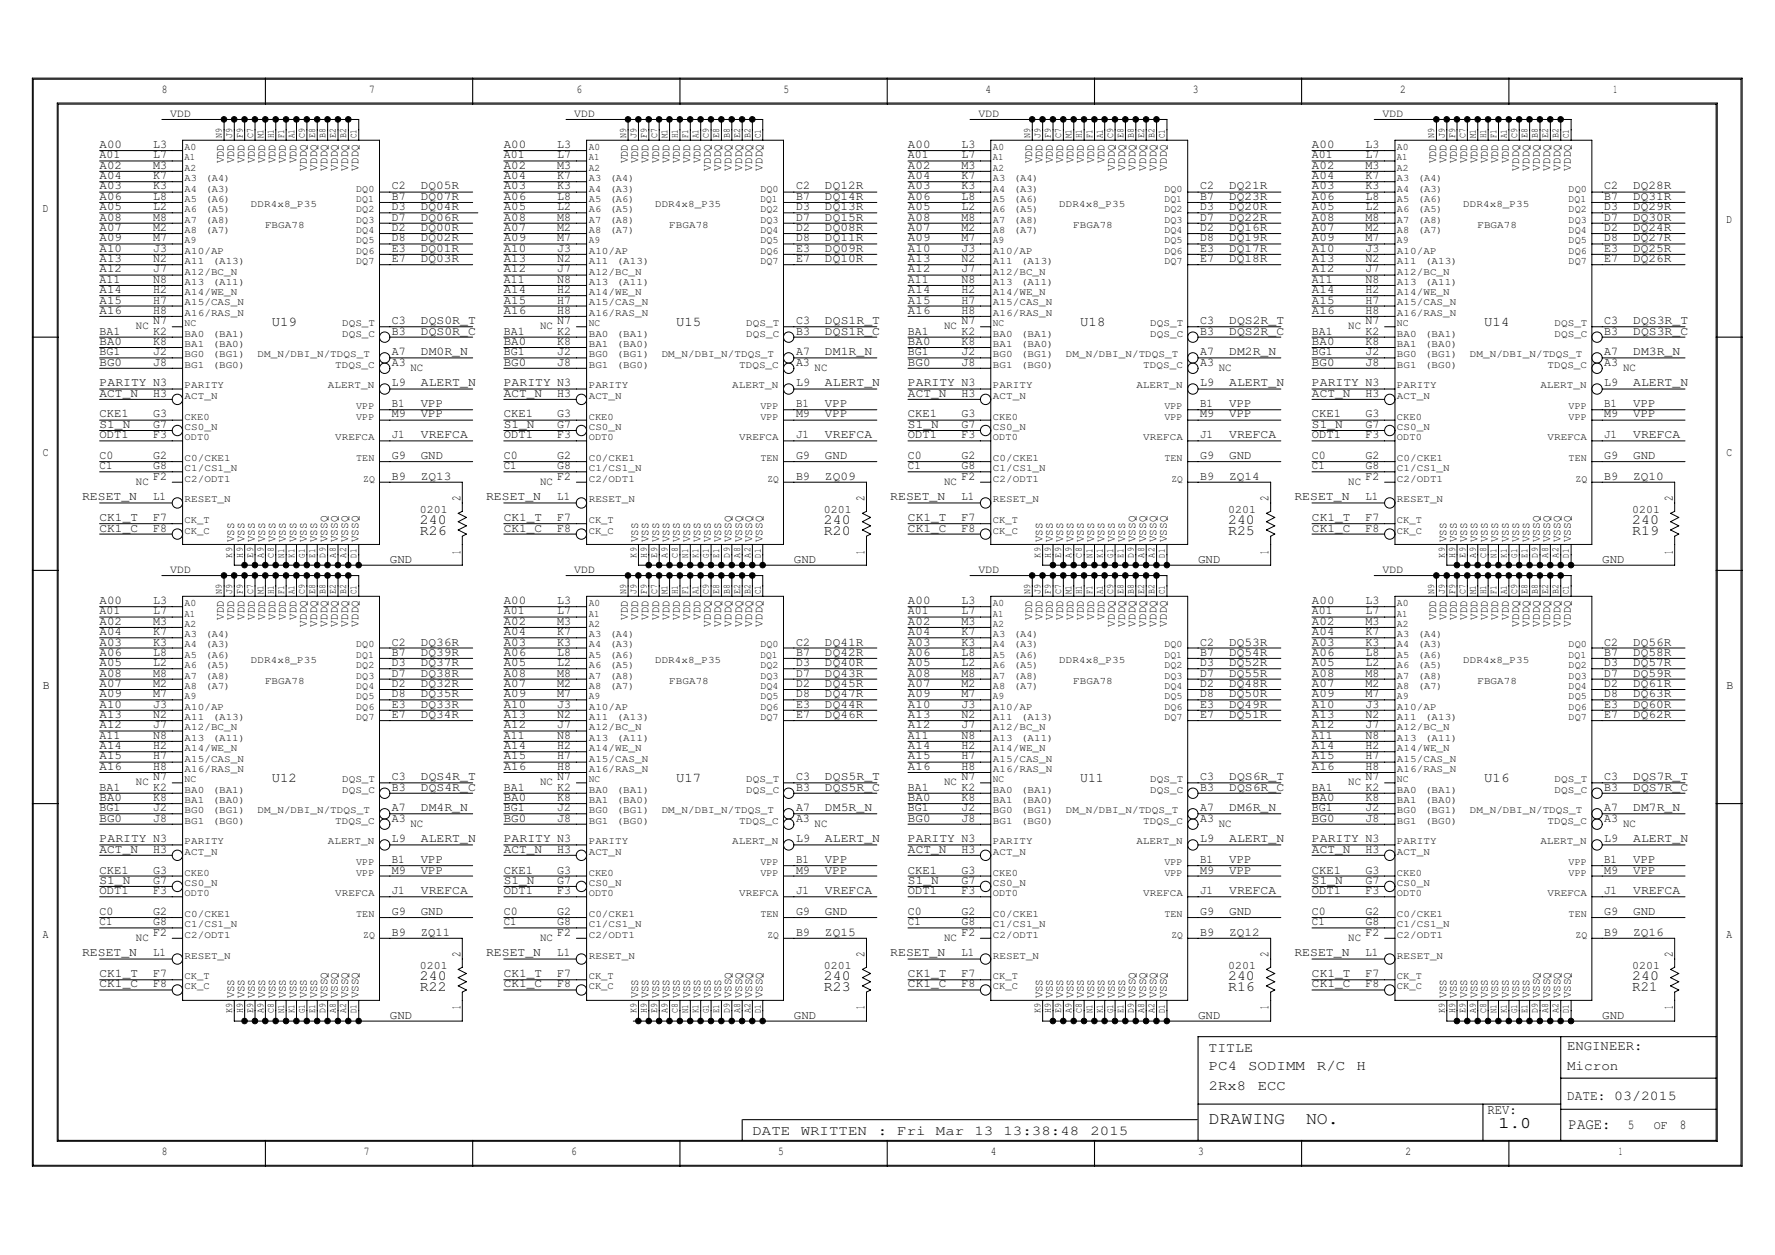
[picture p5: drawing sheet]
<svg xmlns="http://www.w3.org/2000/svg" width="420mm" height="297mm" viewBox="0 0 420 297" stroke-linecap="round" stroke-linejoin="round" font-family="sans-serif">
<defs><g id="words">
<g font-size="4.1">
<text x="286.1" y="266.1">DRAWING</text>
<text x="309.2" y="266.1">NO.</text>
<text x="354.7" y="267.1">1.0</text>
</g>
<text font-size="3.6" x="371.3" y="267.3">PAGE:</text>
<g font-size="3.4">
<text x="99.4" y="124">240</text>
<text x="195" y="124">240</text>
<text x="290.7" y="124">240</text>
<text x="386.4" y="124">240</text>
<text x="99.4" y="126.7">R26</text>
<text x="195" y="126.7">R20</text>
<text x="290.7" y="126.7">R25</text>
<text x="386.4" y="126.7">R19</text>
<text x="99.4" y="231.9">240</text>
<text x="195" y="231.9">240</text>
<text x="290.7" y="231.9">240</text>
<text x="386.4" y="231.9">240</text>
<text x="99.4" y="234.6">R22</text>
<text x="195" y="234.6">R23</text>
<text x="290.7" y="234.6">R16</text>
<text x="386.4" y="234.6">R21</text>
</g>
<g font-size="3.3">
<text x="286" y="248.9">TITLE</text>
<text x="370.9" y="248.5">ENGINEER:</text>
<text x="286.1" y="253.2">PC4</text>
<text x="286.1" y="258">2Rx8</text>
<text x="295.4" y="253.2">SODIMM</text>
<text x="297.8" y="258">ECC</text>
<text x="311.7" y="253.2">R/C</text>
<text x="321.1" y="253.2">H</text>
<text x="370.9" y="253.2">Micron</text>
<text x="352.1" y="263.7">REV:</text>
<text x="370.9" y="260.3">DATE: 03/2015</text>
<text x="178.1" y="268.5">DATE</text>
<text x="189.5" y="268.5">WRITTEN</text>
<text x="207.8" y="268.5">:</text>
<text x="212.4" y="268.5">Fri</text>
<text x="221.5" y="268.5">Mar</text>
<text x="230.7" y="268.5">13</text>
<text x="237.5" y="268.5">13:38:48</text>
<text x="258.1" y="268.5">2015</text>
<text x="385.4" y="267.3">5</text>
<text x="397.6" y="267.3">8</text>
</g>
<g font-size="3.2">
<text x="64.3" y="77.2">U19</text>
<text x="160" y="77.2">U15</text>
<text x="255.7" y="77.2">U18</text>
<text x="351.3" y="77.2">U14</text>
<text x="64.3" y="185.1">U12</text>
<text x="160" y="185.1">U17</text>
<text x="255.7" y="185.1">U11</text>
<text x="351.3" y="185.1">U16</text>
</g>
<g font-size="3.1">
<text x="109" y="118.6" transform="rotate(-90 109 118.6)">2</text>
<text x="204.6" y="118.6" transform="rotate(-90 204.6 118.6)">2</text>
<text x="300.3" y="118.6" transform="rotate(-90 300.3 118.6)">2</text>
<text x="395.9" y="118.6" transform="rotate(-90 395.9 118.6)">2</text>
<text x="109" y="131" transform="rotate(-90 109 131)">1</text>
<text x="204.6" y="131" transform="rotate(-90 204.6 131)">1</text>
<text x="300.3" y="131" transform="rotate(-90 300.3 131)">1</text>
<text x="395.9" y="131" transform="rotate(-90 395.9 131)">1</text>
<text x="109" y="226.5" transform="rotate(-90 109 226.5)">2</text>
<text x="204.6" y="226.5" transform="rotate(-90 204.6 226.5)">2</text>
<text x="300.3" y="226.5" transform="rotate(-90 300.3 226.5)">2</text>
<text x="395.9" y="226.5" transform="rotate(-90 395.9 226.5)">2</text>
<text x="109" y="238.9" transform="rotate(-90 109 238.9)">1</text>
<text x="204.6" y="238.9" transform="rotate(-90 204.6 238.9)">1</text>
<text x="300.3" y="238.9" transform="rotate(-90 300.3 238.9)">1</text>
<text x="395.9" y="238.9" transform="rotate(-90 395.9 238.9)">1</text>
</g>
<g font-size="2.8">
<text x="38.3" y="22.1">8</text>
<text x="87.4" y="22.1">7</text>
<text x="136.4" y="22.1">6</text>
<text x="185.5" y="22.1">5</text>
<text x="233.3" y="22.1">4</text>
<text x="282.4" y="22.1">3</text>
<text x="331.4" y="22.1">2</text>
<text x="381.9" y="22.1">1</text>
<text x="23.6" y="35.1">A00</text>
<text x="36.2" y="35.1">L3</text>
<text x="119.3" y="35.1">A00</text>
<text x="131.9" y="35.1">L3</text>
<text x="214.9" y="35.1">A00</text>
<text x="227.6" y="35.1">L3</text>
<text x="310.6" y="35.1">A00</text>
<text x="323.2" y="35.1">L3</text>
<text x="23.6" y="40">A02</text>
<text x="23.6" y="37.5">A01</text>
<text x="36.2" y="40">M3</text>
<text x="36.2" y="37.5">L7</text>
<text x="119.3" y="40">A02</text>
<text x="119.3" y="37.5">A01</text>
<text x="131.9" y="40">M3</text>
<text x="131.9" y="37.5">L7</text>
<text x="214.9" y="40">A02</text>
<text x="214.9" y="37.5">A01</text>
<text x="227.6" y="40">M3</text>
<text x="227.6" y="37.5">L7</text>
<text x="310.6" y="40">A02</text>
<text x="310.6" y="37.5">A01</text>
<text x="323.2" y="40">M3</text>
<text x="323.2" y="37.5">L7</text>
<text x="23.6" y="47.3">A06</text>
<text x="23.6" y="44.8">A03</text>
<text x="23.6" y="42.4">A04</text>
<text x="36.2" y="47.3">L8</text>
<text x="36.2" y="44.8">K3</text>
<text x="36.2" y="42.4">K7</text>
<text x="92.8" y="47.3">B7</text>
<text x="92.8" y="44.8">C2</text>
<text x="99.6" y="47.3">DQ07R</text>
<text x="99.6" y="44.8">DQ05R</text>
<text x="119.3" y="47.3">A06</text>
<text x="119.3" y="44.8">A03</text>
<text x="119.3" y="42.4">A04</text>
<text x="131.9" y="47.3">L8</text>
<text x="131.9" y="44.8">K3</text>
<text x="131.9" y="42.4">K7</text>
<text x="188.4" y="47.3">B7</text>
<text x="188.4" y="44.8">C2</text>
<text x="195.3" y="47.3">DQ14R</text>
<text x="195.3" y="44.8">DQ12R</text>
<text x="214.9" y="47.3">A06</text>
<text x="214.9" y="44.8">A03</text>
<text x="214.9" y="42.4">A04</text>
<text x="227.6" y="47.3">L8</text>
<text x="227.6" y="44.8">K3</text>
<text x="227.6" y="42.4">K7</text>
<text x="284.1" y="47.3">B7</text>
<text x="284.1" y="44.8">C2</text>
<text x="291" y="47.3">DQ23R</text>
<text x="291" y="44.8">DQ21R</text>
<text x="310.6" y="47.3">A06</text>
<text x="310.6" y="44.8">A03</text>
<text x="310.6" y="42.4">A04</text>
<text x="323.2" y="47.3">L8</text>
<text x="323.2" y="44.8">K3</text>
<text x="323.2" y="42.4">K7</text>
<text x="379.7" y="47.3">B7</text>
<text x="379.7" y="44.8">C2</text>
<text x="386.6" y="47.3">DQ31R</text>
<text x="386.6" y="44.8">DQ28R</text>
<text x="10.1" y="50.2">D</text>
<text x="23.6" y="52.2">A08</text>
<text x="23.6" y="49.7">A05</text>
<text x="36.2" y="52.2">M8</text>
<text x="36.2" y="49.7">L2</text>
<text x="92.8" y="52.2">D7</text>
<text x="92.8" y="49.7">D3</text>
<text x="99.6" y="52.2">DQ06R</text>
<text x="99.6" y="49.7">DQ04R</text>
<text x="119.3" y="52.2">A08</text>
<text x="119.3" y="49.7">A05</text>
<text x="131.9" y="52.2">M8</text>
<text x="131.9" y="49.7">L2</text>
<text x="188.4" y="52.2">D7</text>
<text x="188.4" y="49.7">D3</text>
<text x="195.3" y="52.2">DQ15R</text>
<text x="195.3" y="49.7">DQ13R</text>
<text x="214.9" y="52.2">A08</text>
<text x="214.9" y="49.7">A05</text>
<text x="227.6" y="52.2">M8</text>
<text x="227.6" y="49.7">L2</text>
<text x="284.1" y="52.2">D7</text>
<text x="284.1" y="49.7">D3</text>
<text x="291" y="52.2">DQ22R</text>
<text x="291" y="49.7">DQ20R</text>
<text x="310.6" y="52.2">A08</text>
<text x="310.6" y="49.7">A05</text>
<text x="323.2" y="52.2">M8</text>
<text x="323.2" y="49.7">L2</text>
<text x="379.7" y="52.2">D7</text>
<text x="379.7" y="49.7">D3</text>
<text x="386.6" y="52.2">DQ30R</text>
<text x="386.6" y="49.7">DQ29R</text>
<text x="408.7" y="52.7">D</text>
<text x="23.6" y="59.6">A10</text>
<text x="23.6" y="57.1">A09</text>
<text x="23.6" y="54.7">A07</text>
<text x="36.2" y="59.6">J3</text>
<text x="36.2" y="57.1">M7</text>
<text x="36.2" y="54.7">M2</text>
<text x="92.8" y="59.6">E3</text>
<text x="92.8" y="57.1">D8</text>
<text x="92.8" y="54.7">D2</text>
<text x="99.6" y="59.6">DQ01R</text>
<text x="99.6" y="57.1">DQ02R</text>
<text x="99.6" y="54.7">DQ00R</text>
<text x="119.3" y="59.6">A10</text>
<text x="119.3" y="57.1">A09</text>
<text x="119.3" y="54.7">A07</text>
<text x="131.9" y="59.6">J3</text>
<text x="131.9" y="57.1">M7</text>
<text x="131.9" y="54.7">M2</text>
<text x="188.4" y="59.6">E3</text>
<text x="188.4" y="57.1">D8</text>
<text x="188.4" y="54.7">D2</text>
<text x="195.3" y="59.6">DQ09R</text>
<text x="195.3" y="57.1">DQ11R</text>
<text x="195.3" y="54.7">DQ08R</text>
<text x="214.9" y="59.6">A10</text>
<text x="214.9" y="57.1">A09</text>
<text x="214.9" y="54.7">A07</text>
<text x="227.6" y="59.6">J3</text>
<text x="227.6" y="57.1">M7</text>
<text x="227.6" y="54.7">M2</text>
<text x="284.1" y="59.6">E3</text>
<text x="284.1" y="57.1">D8</text>
<text x="284.1" y="54.7">D2</text>
<text x="291" y="59.6">DQ17R</text>
<text x="291" y="57.1">DQ19R</text>
<text x="291" y="54.7">DQ16R</text>
<text x="310.6" y="59.6">A10</text>
<text x="310.6" y="57.1">A09</text>
<text x="310.6" y="54.7">A07</text>
<text x="323.2" y="59.6">J3</text>
<text x="323.2" y="57.1">M7</text>
<text x="323.2" y="54.7">M2</text>
<text x="379.7" y="59.6">E3</text>
<text x="379.7" y="57.1">D8</text>
<text x="379.7" y="54.7">D2</text>
<text x="386.6" y="59.6">DQ25R</text>
<text x="386.6" y="57.1">DQ27R</text>
<text x="386.6" y="54.7">DQ24R</text>
<text x="23.6" y="64.5">A12</text>
<text x="23.6" y="62">A13</text>
<text x="36.2" y="64.5">J7</text>
<text x="36.2" y="62">N2</text>
<text x="92.8" y="62">E7</text>
<text x="99.6" y="62">DQ03R</text>
<text x="119.3" y="64.5">A12</text>
<text x="119.3" y="62">A13</text>
<text x="131.9" y="64.5">J7</text>
<text x="131.9" y="62">N2</text>
<text x="188.4" y="62">E7</text>
<text x="195.3" y="62">DQ10R</text>
<text x="214.9" y="64.5">A12</text>
<text x="214.9" y="62">A13</text>
<text x="227.6" y="64.5">J7</text>
<text x="227.6" y="62">N2</text>
<text x="284.1" y="62">E7</text>
<text x="291" y="62">DQ18R</text>
<text x="310.6" y="64.5">A12</text>
<text x="310.6" y="62">A13</text>
<text x="323.2" y="64.5">J7</text>
<text x="323.2" y="62">N2</text>
<text x="379.7" y="62">E7</text>
<text x="386.6" y="62">DQ26R</text>
<text x="23.6" y="69.4">A14</text>
<text x="23.6" y="71.8">A15</text>
<text x="23.6" y="66.9">A11</text>
<text x="36.2" y="69.4">H2</text>
<text x="36.2" y="71.8">H7</text>
<text x="36.2" y="66.9">N8</text>
<text x="119.3" y="69.4">A14</text>
<text x="119.3" y="71.8">A15</text>
<text x="119.3" y="66.9">A11</text>
<text x="131.9" y="69.4">H2</text>
<text x="131.9" y="71.8">H7</text>
<text x="131.9" y="66.9">N8</text>
<text x="214.9" y="69.4">A14</text>
<text x="214.9" y="71.8">A15</text>
<text x="214.9" y="66.9">A11</text>
<text x="227.6" y="69.4">H2</text>
<text x="227.6" y="71.8">H7</text>
<text x="227.6" y="66.9">N8</text>
<text x="310.6" y="69.4">A14</text>
<text x="310.6" y="71.8">A15</text>
<text x="310.6" y="66.9">A11</text>
<text x="323.2" y="69.4">H2</text>
<text x="323.2" y="71.8">H7</text>
<text x="323.2" y="66.9">N8</text>
<text x="23.6" y="74.3">A16</text>
<text x="36.2" y="74.3">H8</text>
<text x="36.2" y="76.8">N7</text>
<text x="92.8" y="76.8">C3</text>
<text x="99.6" y="76.8">DQS0R_T</text>
<text x="119.3" y="74.3">A16</text>
<text x="131.9" y="74.3">H8</text>
<text x="131.9" y="76.8">N7</text>
<text x="188.4" y="76.8">C3</text>
<text x="195.3" y="76.8">DQS1R_T</text>
<text x="214.9" y="74.3">A16</text>
<text x="227.6" y="74.3">H8</text>
<text x="227.6" y="76.8">N7</text>
<text x="284.1" y="76.8">C3</text>
<text x="291" y="76.8">DQS2R_T</text>
<text x="310.6" y="74.3">A16</text>
<text x="323.2" y="74.3">H8</text>
<text x="323.2" y="76.8">N7</text>
<text x="379.7" y="76.8">C3</text>
<text x="386.6" y="76.8">DQS3R_T</text>
<text x="23.6" y="81.7">BA0</text>
<text x="23.6" y="79.2">BA1</text>
<text x="36.2" y="81.7">K8</text>
<text x="36.2" y="79.2">K2</text>
<text x="92.8" y="79.2">B3</text>
<text x="99.6" y="79.2">DQS0R_C</text>
<text x="119.3" y="81.7">BA0</text>
<text x="119.3" y="79.2">BA1</text>
<text x="131.9" y="81.7">K8</text>
<text x="131.9" y="79.2">K2</text>
<text x="188.4" y="79.2">B3</text>
<text x="195.3" y="79.2">DQS1R_C</text>
<text x="214.9" y="81.7">BA0</text>
<text x="214.9" y="79.2">BA1</text>
<text x="227.6" y="81.7">K8</text>
<text x="227.6" y="79.2">K2</text>
<text x="284.1" y="79.2">B3</text>
<text x="291" y="79.2">DQS2R_C</text>
<text x="310.6" y="81.7">BA0</text>
<text x="310.6" y="79.2">BA1</text>
<text x="323.2" y="81.7">K8</text>
<text x="323.2" y="79.2">K2</text>
<text x="379.7" y="79.2">B3</text>
<text x="386.6" y="79.2">DQS3R_C</text>
<text x="23.6" y="86.5">BG0</text>
<text x="23.6" y="84.1">BG1</text>
<text x="36.2" y="86.5">J8</text>
<text x="36.2" y="84.1">J2</text>
<text x="92.8" y="86.5">A3</text>
<text x="92.8" y="84.1">A7</text>
<text x="99.6" y="84.1">DM0R_N</text>
<text x="119.3" y="86.5">BG0</text>
<text x="119.3" y="84.1">BG1</text>
<text x="131.9" y="86.5">J8</text>
<text x="131.9" y="84.1">J2</text>
<text x="188.4" y="86.5">A3</text>
<text x="188.4" y="84.1">A7</text>
<text x="195.3" y="84.1">DM1R_N</text>
<text x="214.9" y="86.5">BG0</text>
<text x="214.9" y="84.1">BG1</text>
<text x="227.6" y="86.5">J8</text>
<text x="227.6" y="84.1">J2</text>
<text x="284.1" y="86.5">A3</text>
<text x="284.1" y="84.1">A7</text>
<text x="291" y="84.1">DM2R_N</text>
<text x="310.6" y="86.5">BG0</text>
<text x="310.6" y="84.1">BG1</text>
<text x="323.2" y="86.5">J8</text>
<text x="323.2" y="84.1">J2</text>
<text x="379.7" y="86.5">A3</text>
<text x="379.7" y="84.1">A7</text>
<text x="386.6" y="84.1">DM3R_N</text>
<text x="23.6" y="91.4">PARITY N3</text>
<text x="23.6" y="93.9">ACT_N</text>
<text x="36.2" y="93.9">H3</text>
<text x="92.8" y="91.4">L9</text>
<text x="99.6" y="91.4">ALERT_N</text>
<text x="119.3" y="91.4">PARITY N3</text>
<text x="119.3" y="93.9">ACT_N</text>
<text x="131.9" y="93.9">H3</text>
<text x="188.4" y="91.4">L9</text>
<text x="195.3" y="91.4">ALERT_N</text>
<text x="214.9" y="91.4">PARITY N3</text>
<text x="214.9" y="93.9">ACT_N</text>
<text x="227.6" y="93.9">H3</text>
<text x="284.1" y="91.4">L9</text>
<text x="291" y="91.4">ALERT_N</text>
<text x="310.6" y="91.4">PARITY N3</text>
<text x="310.6" y="93.9">ACT_N</text>
<text x="323.2" y="93.9">H3</text>
<text x="379.7" y="91.4">L9</text>
<text x="386.6" y="91.4">ALERT_N</text>
<text x="23.6" y="101.3">S1_N</text>
<text x="23.6" y="98.8">CKE1</text>
<text x="36.2" y="101.3">G7</text>
<text x="36.2" y="98.8">G3</text>
<text x="92.8" y="98.8">M9</text>
<text x="92.8" y="96.4">B1</text>
<text x="99.6" y="98.8">VPP</text>
<text x="99.6" y="96.4">VPP</text>
<text x="119.3" y="101.3">S1_N</text>
<text x="119.3" y="98.8">CKE1</text>
<text x="131.9" y="101.3">G7</text>
<text x="131.9" y="98.8">G3</text>
<text x="188.4" y="98.8">M9</text>
<text x="188.4" y="96.4">B1</text>
<text x="195.3" y="98.8">VPP</text>
<text x="195.3" y="96.4">VPP</text>
<text x="214.9" y="101.3">S1_N</text>
<text x="214.9" y="98.8">CKE1</text>
<text x="227.6" y="101.3">G7</text>
<text x="227.6" y="98.8">G3</text>
<text x="284.1" y="98.8">M9</text>
<text x="284.1" y="96.4">B1</text>
<text x="291" y="98.8">VPP</text>
<text x="291" y="96.4">VPP</text>
<text x="310.6" y="101.3">S1_N</text>
<text x="310.6" y="98.8">CKE1</text>
<text x="323.2" y="101.3">G7</text>
<text x="323.2" y="98.8">G3</text>
<text x="379.7" y="98.8">M9</text>
<text x="379.7" y="96.4">B1</text>
<text x="386.6" y="98.8">VPP</text>
<text x="386.6" y="96.4">VPP</text>
<text x="10.1" y="107.9">C</text>
<text x="23.6" y="103.7">ODT1</text>
<text x="36.2" y="103.7">F3</text>
<text x="92.8" y="103.7">J1</text>
<text x="99.6" y="103.7">VREFCA</text>
<text x="119.3" y="103.7">ODT1</text>
<text x="131.9" y="103.7">F3</text>
<text x="188.4" y="103.7">J1</text>
<text x="195.3" y="103.7">VREFCA</text>
<text x="214.9" y="103.7">ODT1</text>
<text x="227.6" y="103.7">F3</text>
<text x="284.1" y="103.7">J1</text>
<text x="291" y="103.7">VREFCA</text>
<text x="310.6" y="103.7">ODT1</text>
<text x="323.2" y="103.7">F3</text>
<text x="379.7" y="103.7">J1</text>
<text x="386.6" y="103.7">VREFCA</text>
<text x="408.7" y="107.9">C</text>
<text x="23.6" y="111.1">C1</text>
<text x="23.6" y="108.6">C0</text>
<text x="36.2" y="113.5">F2</text>
<text x="36.2" y="111.1">G8</text>
<text x="36.2" y="108.6">G2</text>
<text x="92.8" y="113.5">B9</text>
<text x="92.8" y="108.6">G9</text>
<text x="99.6" y="108.6">GND</text>
<text x="99.6" y="113.5">ZQ13</text>
<text x="119.3" y="111.1">C1</text>
<text x="119.3" y="108.6">C0</text>
<text x="131.9" y="113.5">F2</text>
<text x="131.9" y="111.1">G8</text>
<text x="131.9" y="108.6">G2</text>
<text x="188.4" y="113.5">B9</text>
<text x="188.4" y="108.6">G9</text>
<text x="195.3" y="108.6">GND</text>
<text x="195.3" y="113.5">ZQ09</text>
<text x="214.9" y="111.1">C1</text>
<text x="214.9" y="108.6">C0</text>
<text x="227.6" y="113.5">F2</text>
<text x="227.6" y="111.1">G8</text>
<text x="227.6" y="108.6">G2</text>
<text x="284.1" y="113.5">B9</text>
<text x="284.1" y="108.6">G9</text>
<text x="291" y="108.6">GND</text>
<text x="291" y="113.5">ZQ14</text>
<text x="310.6" y="111.1">C1</text>
<text x="310.6" y="108.6">C0</text>
<text x="323.2" y="113.5">F2</text>
<text x="323.2" y="111.1">G8</text>
<text x="323.2" y="108.6">G2</text>
<text x="379.7" y="113.5">B9</text>
<text x="379.7" y="108.6">G9</text>
<text x="386.6" y="108.6">GND</text>
<text x="386.6" y="113.5">ZQ10</text>
<text x="19.4" y="118.4">RESET_N</text>
<text x="36.2" y="118.4">L1</text>
<text x="115.1" y="118.4">RESET_N</text>
<text x="131.9" y="118.4">L1</text>
<text x="210.7" y="118.4">RESET_N</text>
<text x="227.6" y="118.4">L1</text>
<text x="306.4" y="118.4">RESET_N</text>
<text x="323.2" y="118.4">L1</text>
<text x="23.6" y="125.8">CK1_C</text>
<text x="23.6" y="123.4">CK1_T</text>
<text x="36.2" y="123.4">F7</text>
<text x="36.2" y="125.8">F8</text>
<text x="119.3" y="125.8">CK1_C</text>
<text x="119.3" y="123.4">CK1_T</text>
<text x="131.9" y="123.4">F7</text>
<text x="131.9" y="125.8">F8</text>
<text x="214.9" y="125.8">CK1_C</text>
<text x="214.9" y="123.4">CK1_T</text>
<text x="227.6" y="123.4">F7</text>
<text x="227.6" y="125.8">F8</text>
<text x="310.6" y="125.8">CK1_C</text>
<text x="310.6" y="123.4">CK1_T</text>
<text x="323.2" y="123.4">F7</text>
<text x="323.2" y="125.8">F8</text>
<text x="92.3" y="133.1">GND</text>
<text x="187.9" y="133.1">GND</text>
<text x="283.6" y="133.1">GND</text>
<text x="379.3" y="133.1">GND</text>
<text x="23.6" y="143">A00</text>
<text x="36.2" y="143">L3</text>
<text x="119.3" y="143">A00</text>
<text x="131.9" y="143">L3</text>
<text x="214.9" y="143">A00</text>
<text x="227.6" y="143">L3</text>
<text x="310.6" y="143">A00</text>
<text x="323.2" y="143">L3</text>
<text x="23.6" y="147.9">A02</text>
<text x="23.6" y="145.4">A01</text>
<text x="36.2" y="147.9">M3</text>
<text x="36.2" y="145.4">L7</text>
<text x="119.3" y="147.9">A02</text>
<text x="119.3" y="145.4">A01</text>
<text x="131.9" y="147.9">M3</text>
<text x="131.9" y="145.4">L7</text>
<text x="214.9" y="147.9">A02</text>
<text x="214.9" y="145.4">A01</text>
<text x="227.6" y="147.9">M3</text>
<text x="227.6" y="145.4">L7</text>
<text x="310.6" y="147.9">A02</text>
<text x="310.6" y="145.4">A01</text>
<text x="323.2" y="147.9">M3</text>
<text x="323.2" y="145.4">L7</text>
<text x="23.6" y="155.2">A06</text>
<text x="23.6" y="152.8">A03</text>
<text x="23.6" y="150.3">A04</text>
<text x="36.2" y="155.2">L8</text>
<text x="36.2" y="152.8">K3</text>
<text x="36.2" y="150.3">K7</text>
<text x="92.8" y="155.2">B7</text>
<text x="92.8" y="152.8">C2</text>
<text x="99.6" y="155.2">DQ39R</text>
<text x="99.6" y="152.8">DQ36R</text>
<text x="119.3" y="155.2">A06</text>
<text x="119.3" y="152.8">A03</text>
<text x="119.3" y="150.3">A04</text>
<text x="131.9" y="155.2">L8</text>
<text x="131.9" y="152.8">K3</text>
<text x="131.9" y="150.3">K7</text>
<text x="188.4" y="155.2">B7</text>
<text x="188.4" y="152.8">C2</text>
<text x="195.3" y="155.2">DQ42R</text>
<text x="195.3" y="152.8">DQ41R</text>
<text x="214.9" y="155.2">A06</text>
<text x="214.9" y="152.8">A03</text>
<text x="214.9" y="150.3">A04</text>
<text x="227.6" y="155.2">L8</text>
<text x="227.6" y="152.8">K3</text>
<text x="227.6" y="150.3">K7</text>
<text x="284.1" y="155.2">B7</text>
<text x="284.1" y="152.8">C2</text>
<text x="291" y="155.2">DQ54R</text>
<text x="291" y="152.8">DQ53R</text>
<text x="310.6" y="155.2">A06</text>
<text x="310.6" y="152.8">A03</text>
<text x="310.6" y="150.3">A04</text>
<text x="323.2" y="155.2">L8</text>
<text x="323.2" y="152.8">K3</text>
<text x="323.2" y="150.3">K7</text>
<text x="379.7" y="155.2">B7</text>
<text x="379.7" y="152.8">C2</text>
<text x="386.6" y="155.2">DQ58R</text>
<text x="386.6" y="152.8">DQ56R</text>
<text x="23.6" y="160.1">A08</text>
<text x="23.6" y="157.7">A05</text>
<text x="36.2" y="160.1">M8</text>
<text x="36.2" y="157.7">L2</text>
<text x="92.8" y="160.1">D7</text>
<text x="92.8" y="157.7">D3</text>
<text x="99.6" y="160.1">DQ38R</text>
<text x="99.6" y="157.7">DQ37R</text>
<text x="119.3" y="160.1">A08</text>
<text x="119.3" y="157.7">A05</text>
<text x="131.9" y="160.1">M8</text>
<text x="131.9" y="157.7">L2</text>
<text x="188.4" y="160.1">D7</text>
<text x="188.4" y="157.7">D3</text>
<text x="195.3" y="160.1">DQ43R</text>
<text x="195.3" y="157.7">DQ40R</text>
<text x="214.9" y="160.1">A08</text>
<text x="214.9" y="157.7">A05</text>
<text x="227.6" y="160.1">M8</text>
<text x="227.6" y="157.7">L2</text>
<text x="284.1" y="160.1">D7</text>
<text x="284.1" y="157.7">D3</text>
<text x="291" y="160.1">DQ55R</text>
<text x="291" y="157.7">DQ52R</text>
<text x="310.6" y="160.1">A08</text>
<text x="310.6" y="157.7">A05</text>
<text x="323.2" y="160.1">M8</text>
<text x="323.2" y="157.7">L2</text>
<text x="379.7" y="160.1">D7</text>
<text x="379.7" y="157.7">D3</text>
<text x="386.6" y="160.1">DQ59R</text>
<text x="386.6" y="157.7">DQ57R</text>
<text x="10.1" y="163.1">B</text>
<text x="23.6" y="167.5">A10</text>
<text x="23.6" y="165.1">A09</text>
<text x="23.6" y="162.6">A07</text>
<text x="36.2" y="167.5">J3</text>
<text x="36.2" y="165.1">M7</text>
<text x="36.2" y="162.6">M2</text>
<text x="92.8" y="167.5">E3</text>
<text x="92.8" y="165.1">D8</text>
<text x="92.8" y="162.6">D2</text>
<text x="99.6" y="167.5">DQ33R</text>
<text x="99.6" y="165.1">DQ35R</text>
<text x="99.6" y="162.6">DQ32R</text>
<text x="119.3" y="167.5">A10</text>
<text x="119.3" y="165.1">A09</text>
<text x="119.3" y="162.6">A07</text>
<text x="131.9" y="167.5">J3</text>
<text x="131.9" y="165.1">M7</text>
<text x="131.9" y="162.6">M2</text>
<text x="188.4" y="167.5">E3</text>
<text x="188.4" y="165.1">D8</text>
<text x="188.4" y="162.6">D2</text>
<text x="195.3" y="167.5">DQ44R</text>
<text x="195.3" y="165.1">DQ47R</text>
<text x="195.3" y="162.6">DQ45R</text>
<text x="214.9" y="167.5">A10</text>
<text x="214.9" y="165.1">A09</text>
<text x="214.9" y="162.6">A07</text>
<text x="227.6" y="167.5">J3</text>
<text x="227.6" y="165.1">M7</text>
<text x="227.6" y="162.6">M2</text>
<text x="284.1" y="167.5">E3</text>
<text x="284.1" y="165.1">D8</text>
<text x="284.1" y="162.6">D2</text>
<text x="291" y="167.5">DQ49R</text>
<text x="291" y="165.1">DQ50R</text>
<text x="291" y="162.6">DQ48R</text>
<text x="310.6" y="167.5">A10</text>
<text x="310.6" y="165.1">A09</text>
<text x="310.6" y="162.6">A07</text>
<text x="323.2" y="167.5">J3</text>
<text x="323.2" y="165.1">M7</text>
<text x="323.2" y="162.6">M2</text>
<text x="379.7" y="167.5">E3</text>
<text x="379.7" y="165.1">D8</text>
<text x="379.7" y="162.6">D2</text>
<text x="386.6" y="167.5">DQ60R</text>
<text x="386.6" y="165.1">DQ63R</text>
<text x="386.6" y="162.6">DQ61R</text>
<text x="408.7" y="163.1">B</text>
<text x="23.6" y="172.4">A12</text>
<text x="23.6" y="169.9">A13</text>
<text x="36.2" y="172.4">J7</text>
<text x="36.2" y="169.9">N2</text>
<text x="92.8" y="169.9">E7</text>
<text x="99.6" y="169.9">DQ34R</text>
<text x="119.3" y="172.4">A12</text>
<text x="119.3" y="169.9">A13</text>
<text x="131.9" y="172.4">J7</text>
<text x="131.9" y="169.9">N2</text>
<text x="188.4" y="169.9">E7</text>
<text x="195.3" y="169.9">DQ46R</text>
<text x="214.9" y="172.4">A12</text>
<text x="214.9" y="169.9">A13</text>
<text x="227.6" y="172.4">J7</text>
<text x="227.6" y="169.9">N2</text>
<text x="284.1" y="169.9">E7</text>
<text x="291" y="169.9">DQ51R</text>
<text x="310.6" y="172.4">A12</text>
<text x="310.6" y="169.9">A13</text>
<text x="323.2" y="172.4">J7</text>
<text x="323.2" y="169.9">N2</text>
<text x="379.7" y="169.9">E7</text>
<text x="386.6" y="169.9">DQ62R</text>
<text x="23.6" y="177.3">A14</text>
<text x="23.6" y="179.7">A15</text>
<text x="23.6" y="174.8">A11</text>
<text x="36.2" y="177.3">H2</text>
<text x="36.2" y="179.7">H7</text>
<text x="36.2" y="174.8">N8</text>
<text x="119.3" y="177.3">A14</text>
<text x="119.3" y="179.7">A15</text>
<text x="119.3" y="174.8">A11</text>
<text x="131.9" y="177.3">H2</text>
<text x="131.9" y="179.7">H7</text>
<text x="131.9" y="174.8">N8</text>
<text x="214.9" y="177.3">A14</text>
<text x="214.9" y="179.7">A15</text>
<text x="214.9" y="174.8">A11</text>
<text x="227.6" y="177.3">H2</text>
<text x="227.6" y="179.7">H7</text>
<text x="227.6" y="174.8">N8</text>
<text x="310.6" y="177.3">A14</text>
<text x="310.6" y="179.7">A15</text>
<text x="310.6" y="174.8">A11</text>
<text x="323.2" y="177.3">H2</text>
<text x="323.2" y="179.7">H7</text>
<text x="323.2" y="174.8">N8</text>
<text x="23.6" y="182.2">A16</text>
<text x="36.2" y="182.2">H8</text>
<text x="36.2" y="184.7">N7</text>
<text x="92.8" y="184.7">C3</text>
<text x="99.6" y="184.7">DQS4R_T</text>
<text x="119.3" y="182.2">A16</text>
<text x="131.9" y="182.2">H8</text>
<text x="131.9" y="184.7">N7</text>
<text x="188.4" y="184.7">C3</text>
<text x="195.3" y="184.7">DQS5R_T</text>
<text x="214.9" y="182.2">A16</text>
<text x="227.6" y="182.2">H8</text>
<text x="227.6" y="184.7">N7</text>
<text x="284.1" y="184.7">C3</text>
<text x="291" y="184.7">DQS6R_T</text>
<text x="310.6" y="182.2">A16</text>
<text x="323.2" y="182.2">H8</text>
<text x="323.2" y="184.7">N7</text>
<text x="379.7" y="184.7">C3</text>
<text x="386.6" y="184.7">DQS7R_T</text>
<text x="23.6" y="189.6">BA0</text>
<text x="23.6" y="187.1">BA1</text>
<text x="36.2" y="189.6">K8</text>
<text x="36.2" y="187.1">K2</text>
<text x="92.8" y="187.1">B3</text>
<text x="99.6" y="187.1">DQS4R_C</text>
<text x="119.3" y="189.6">BA0</text>
<text x="119.3" y="187.1">BA1</text>
<text x="131.9" y="189.6">K8</text>
<text x="131.9" y="187.1">K2</text>
<text x="188.4" y="187.1">B3</text>
<text x="195.3" y="187.1">DQS5R_C</text>
<text x="214.9" y="189.6">BA0</text>
<text x="214.9" y="187.1">BA1</text>
<text x="227.6" y="189.6">K8</text>
<text x="227.6" y="187.1">K2</text>
<text x="284.1" y="187.1">B3</text>
<text x="291" y="187.1">DQS6R_C</text>
<text x="310.6" y="189.6">BA0</text>
<text x="310.6" y="187.1">BA1</text>
<text x="323.2" y="189.6">K8</text>
<text x="323.2" y="187.1">K2</text>
<text x="379.7" y="187.1">B3</text>
<text x="386.6" y="187.1">DQS7R_C</text>
<text x="23.6" y="194.5">BG0</text>
<text x="23.6" y="192">BG1</text>
<text x="36.2" y="194.5">J8</text>
<text x="36.2" y="192">J2</text>
<text x="92.8" y="194.5">A3</text>
<text x="92.8" y="192">A7</text>
<text x="99.6" y="192">DM4R_N</text>
<text x="119.3" y="194.5">BG0</text>
<text x="119.3" y="192">BG1</text>
<text x="131.9" y="194.5">J8</text>
<text x="131.9" y="192">J2</text>
<text x="188.4" y="194.5">A3</text>
<text x="188.4" y="192">A7</text>
<text x="195.3" y="192">DM5R_N</text>
<text x="214.9" y="194.5">BG0</text>
<text x="214.9" y="192">BG1</text>
<text x="227.6" y="194.5">J8</text>
<text x="227.6" y="192">J2</text>
<text x="284.1" y="194.5">A3</text>
<text x="284.1" y="192">A7</text>
<text x="291" y="192">DM6R_N</text>
<text x="310.6" y="194.5">BG0</text>
<text x="310.6" y="192">BG1</text>
<text x="323.2" y="194.5">J8</text>
<text x="323.2" y="192">J2</text>
<text x="379.7" y="194.5">A3</text>
<text x="379.7" y="192">A7</text>
<text x="386.6" y="192">DM7R_N</text>
<text x="23.6" y="199.4">PARITY N3</text>
<text x="23.6" y="201.8">ACT_N</text>
<text x="36.2" y="201.8">H3</text>
<text x="92.8" y="199.4">L9</text>
<text x="99.6" y="199.4">ALERT_N</text>
<text x="119.3" y="199.4">PARITY N3</text>
<text x="119.3" y="201.8">ACT_N</text>
<text x="131.9" y="201.8">H3</text>
<text x="188.4" y="199.4">L9</text>
<text x="195.3" y="199.4">ALERT_N</text>
<text x="214.9" y="199.4">PARITY N3</text>
<text x="214.9" y="201.8">ACT_N</text>
<text x="227.6" y="201.8">H3</text>
<text x="284.1" y="199.4">L9</text>
<text x="291" y="199.4">ALERT_N</text>
<text x="310.6" y="199.4">PARITY N3</text>
<text x="310.6" y="201.8">ACT_N</text>
<text x="323.2" y="201.8">H3</text>
<text x="379.7" y="199.4">L9</text>
<text x="386.6" y="199.4">ALERT_N</text>
<text x="23.6" y="209.2">S1_N</text>
<text x="23.6" y="206.8">CKE1</text>
<text x="36.2" y="209.2">G7</text>
<text x="36.2" y="206.8">G3</text>
<text x="92.8" y="206.8">M9</text>
<text x="92.8" y="204.3">B1</text>
<text x="99.6" y="206.8">VPP</text>
<text x="99.6" y="204.3">VPP</text>
<text x="119.3" y="209.2">S1_N</text>
<text x="119.3" y="206.8">CKE1</text>
<text x="131.9" y="209.2">G7</text>
<text x="131.9" y="206.8">G3</text>
<text x="188.4" y="206.8">M9</text>
<text x="188.4" y="204.3">B1</text>
<text x="195.3" y="206.8">VPP</text>
<text x="195.3" y="204.3">VPP</text>
<text x="214.9" y="209.2">S1_N</text>
<text x="214.9" y="206.8">CKE1</text>
<text x="227.6" y="209.2">G7</text>
<text x="227.6" y="206.8">G3</text>
<text x="284.1" y="206.8">M9</text>
<text x="284.1" y="204.3">B1</text>
<text x="291" y="206.8">VPP</text>
<text x="291" y="204.3">VPP</text>
<text x="310.6" y="209.2">S1_N</text>
<text x="310.6" y="206.8">CKE1</text>
<text x="323.2" y="209.2">G7</text>
<text x="323.2" y="206.8">G3</text>
<text x="379.7" y="206.8">M9</text>
<text x="379.7" y="204.3">B1</text>
<text x="386.6" y="206.8">VPP</text>
<text x="386.6" y="204.3">VPP</text>
<text x="23.6" y="211.6">ODT1</text>
<text x="36.2" y="211.6">F3</text>
<text x="92.8" y="211.6">J1</text>
<text x="99.6" y="211.6">VREFCA</text>
<text x="119.3" y="211.6">ODT1</text>
<text x="131.9" y="211.6">F3</text>
<text x="188.4" y="211.6">J1</text>
<text x="195.3" y="211.6">VREFCA</text>
<text x="214.9" y="211.6">ODT1</text>
<text x="227.6" y="211.6">F3</text>
<text x="284.1" y="211.6">J1</text>
<text x="291" y="211.6">VREFCA</text>
<text x="310.6" y="211.6">ODT1</text>
<text x="323.2" y="211.6">F3</text>
<text x="379.7" y="211.6">J1</text>
<text x="386.6" y="211.6">VREFCA</text>
<text x="10.1" y="222">A</text>
<text x="23.6" y="219">C1</text>
<text x="23.6" y="216.5">C0</text>
<text x="36.2" y="221.4">F2</text>
<text x="36.2" y="219">G8</text>
<text x="36.2" y="216.5">G2</text>
<text x="92.8" y="221.4">B9</text>
<text x="92.8" y="216.5">G9</text>
<text x="99.6" y="216.5">GND</text>
<text x="99.6" y="221.4">ZQ11</text>
<text x="119.3" y="219">C1</text>
<text x="119.3" y="216.5">C0</text>
<text x="131.9" y="221.4">F2</text>
<text x="131.9" y="219">G8</text>
<text x="131.9" y="216.5">G2</text>
<text x="188.4" y="221.4">B9</text>
<text x="188.4" y="216.5">G9</text>
<text x="195.3" y="216.5">GND</text>
<text x="195.3" y="221.4">ZQ15</text>
<text x="214.9" y="219">C1</text>
<text x="214.9" y="216.5">C0</text>
<text x="227.6" y="221.4">F2</text>
<text x="227.6" y="219">G8</text>
<text x="227.6" y="216.5">G2</text>
<text x="284.1" y="221.4">B9</text>
<text x="284.1" y="216.5">G9</text>
<text x="291" y="216.5">GND</text>
<text x="291" y="221.4">ZQ12</text>
<text x="310.6" y="219">C1</text>
<text x="310.6" y="216.5">C0</text>
<text x="323.2" y="221.4">F2</text>
<text x="323.2" y="219">G8</text>
<text x="323.2" y="216.5">G2</text>
<text x="379.7" y="221.4">B9</text>
<text x="379.7" y="216.5">G9</text>
<text x="386.6" y="216.5">GND</text>
<text x="386.6" y="221.4">ZQ16</text>
<text x="408.7" y="222">A</text>
<text x="19.4" y="226.4">RESET_N</text>
<text x="36.2" y="226.4">L1</text>
<text x="115.1" y="226.4">RESET_N</text>
<text x="131.9" y="226.4">L1</text>
<text x="210.7" y="226.4">RESET_N</text>
<text x="227.6" y="226.4">L1</text>
<text x="306.4" y="226.4">RESET_N</text>
<text x="323.2" y="226.4">L1</text>
<text x="23.6" y="233.7">CK1_C</text>
<text x="23.6" y="231.3">CK1_T</text>
<text x="36.2" y="231.3">F7</text>
<text x="36.2" y="233.7">F8</text>
<text x="119.3" y="233.7">CK1_C</text>
<text x="119.3" y="231.3">CK1_T</text>
<text x="131.9" y="231.3">F7</text>
<text x="131.9" y="233.7">F8</text>
<text x="214.9" y="233.7">CK1_C</text>
<text x="214.9" y="231.3">CK1_T</text>
<text x="227.6" y="231.3">F7</text>
<text x="227.6" y="233.7">F8</text>
<text x="310.6" y="233.7">CK1_C</text>
<text x="310.6" y="231.3">CK1_T</text>
<text x="323.2" y="231.3">F7</text>
<text x="323.2" y="233.7">F8</text>
<text x="92.3" y="241.1">GND</text>
<text x="187.9" y="241.1">GND</text>
<text x="283.6" y="241.1">GND</text>
<text x="379.3" y="241.1">GND</text>
<text x="391.5" y="267.3">OF</text>
<text x="38.3" y="273.5">8</text>
<text x="86.1" y="273.5">7</text>
<text x="135.2" y="273.5">6</text>
<text x="184.2" y="273.5">5</text>
<text x="234.5" y="273.5">4</text>
<text x="283.6" y="273.5">3</text>
<text x="332.7" y="273.5">2</text>
<text x="383.2" y="273.5">1</text>
</g>
<g font-size="2.7">
<text x="53" y="38.7" transform="rotate(-90 53 38.7)">VDD</text>
<text x="55.4" y="38.7" transform="rotate(-90 55.4 38.7)">VDD</text>
<text x="57.9" y="38.7" transform="rotate(-90 57.9 38.7)">VDD</text>
<text x="60.3" y="38.7" transform="rotate(-90 60.3 38.7)">VDD</text>
<text x="62.8" y="38.7" transform="rotate(-90 62.8 38.7)">VDD</text>
<text x="65.2" y="38.7" transform="rotate(-90 65.2 38.7)">VDD</text>
<text x="67.7" y="38.7" transform="rotate(-90 67.7 38.7)">VDD</text>
<text x="70.1" y="38.7" transform="rotate(-90 70.1 38.7)">VDD</text>
<text x="72.6" y="40.4" transform="rotate(-90 72.6 40.4)">VDDQ</text>
<text x="75.1" y="40.4" transform="rotate(-90 75.1 40.4)">VDDQ</text>
<text x="77.5" y="40.4" transform="rotate(-90 77.5 40.4)">VDDQ</text>
<text x="80" y="40.4" transform="rotate(-90 80 40.4)">VDDQ</text>
<text x="82.4" y="40.4" transform="rotate(-90 82.4 40.4)">VDDQ</text>
<text x="84.9" y="40.4" transform="rotate(-90 84.9 40.4)">VDDQ</text>
<text x="148.6" y="38.7" transform="rotate(-90 148.6 38.7)">VDD</text>
<text x="151.1" y="38.7" transform="rotate(-90 151.1 38.7)">VDD</text>
<text x="153.5" y="38.7" transform="rotate(-90 153.5 38.7)">VDD</text>
<text x="156" y="38.7" transform="rotate(-90 156 38.7)">VDD</text>
<text x="158.5" y="38.7" transform="rotate(-90 158.5 38.7)">VDD</text>
<text x="160.9" y="38.7" transform="rotate(-90 160.9 38.7)">VDD</text>
<text x="163.4" y="38.7" transform="rotate(-90 163.4 38.7)">VDD</text>
<text x="165.8" y="38.7" transform="rotate(-90 165.8 38.7)">VDD</text>
<text x="168.3" y="40.4" transform="rotate(-90 168.3 40.4)">VDDQ</text>
<text x="170.7" y="40.4" transform="rotate(-90 170.7 40.4)">VDDQ</text>
<text x="173.2" y="40.4" transform="rotate(-90 173.2 40.4)">VDDQ</text>
<text x="175.6" y="40.4" transform="rotate(-90 175.6 40.4)">VDDQ</text>
<text x="178.1" y="40.4" transform="rotate(-90 178.1 40.4)">VDDQ</text>
<text x="180.5" y="40.4" transform="rotate(-90 180.5 40.4)">VDDQ</text>
<text x="244.3" y="38.7" transform="rotate(-90 244.3 38.7)">VDD</text>
<text x="246.8" y="38.7" transform="rotate(-90 246.8 38.7)">VDD</text>
<text x="249.2" y="38.7" transform="rotate(-90 249.2 38.7)">VDD</text>
<text x="251.7" y="38.7" transform="rotate(-90 251.7 38.7)">VDD</text>
<text x="254.1" y="38.7" transform="rotate(-90 254.1 38.7)">VDD</text>
<text x="256.6" y="38.7" transform="rotate(-90 256.6 38.7)">VDD</text>
<text x="259" y="38.7" transform="rotate(-90 259 38.7)">VDD</text>
<text x="261.5" y="38.7" transform="rotate(-90 261.5 38.7)">VDD</text>
<text x="263.9" y="40.4" transform="rotate(-90 263.9 40.4)">VDDQ</text>
<text x="266.4" y="40.4" transform="rotate(-90 266.4 40.4)">VDDQ</text>
<text x="268.8" y="40.4" transform="rotate(-90 268.8 40.4)">VDDQ</text>
<text x="271.3" y="40.4" transform="rotate(-90 271.3 40.4)">VDDQ</text>
<text x="273.7" y="40.4" transform="rotate(-90 273.7 40.4)">VDDQ</text>
<text x="276.2" y="40.4" transform="rotate(-90 276.2 40.4)">VDDQ</text>
<text x="340" y="38.7" transform="rotate(-90 340 38.7)">VDD</text>
<text x="342.4" y="38.7" transform="rotate(-90 342.4 38.7)">VDD</text>
<text x="344.8" y="38.7" transform="rotate(-90 344.8 38.7)">VDD</text>
<text x="347.3" y="38.7" transform="rotate(-90 347.3 38.7)">VDD</text>
<text x="349.8" y="38.7" transform="rotate(-90 349.8 38.7)">VDD</text>
<text x="352.2" y="38.7" transform="rotate(-90 352.2 38.7)">VDD</text>
<text x="354.7" y="38.7" transform="rotate(-90 354.7 38.7)">VDD</text>
<text x="357.1" y="38.7" transform="rotate(-90 357.1 38.7)">VDD</text>
<text x="359.6" y="40.4" transform="rotate(-90 359.6 40.4)">VDDQ</text>
<text x="362" y="40.4" transform="rotate(-90 362 40.4)">VDDQ</text>
<text x="364.5" y="40.4" transform="rotate(-90 364.5 40.4)">VDDQ</text>
<text x="366.9" y="40.4" transform="rotate(-90 366.9 40.4)">VDDQ</text>
<text x="369.4" y="40.4" transform="rotate(-90 369.4 40.4)">VDDQ</text>
<text x="371.9" y="40.4" transform="rotate(-90 371.9 40.4)">VDDQ</text>
<text x="99.4" y="121.4">0201</text>
<text x="195" y="121.4">0201</text>
<text x="290.7" y="121.4">0201</text>
<text x="386.4" y="121.4">0201</text>
<text x="55.4" y="128.4" transform="rotate(-90 55.4 128.4)">VSS</text>
<text x="57.9" y="128.4" transform="rotate(-90 57.9 128.4)">VSS</text>
<text x="60.3" y="128.4" transform="rotate(-90 60.3 128.4)">VSS</text>
<text x="62.8" y="128.4" transform="rotate(-90 62.8 128.4)">VSS</text>
<text x="65.2" y="128.4" transform="rotate(-90 65.2 128.4)">VSS</text>
<text x="67.7" y="128.4" transform="rotate(-90 67.7 128.4)">VSS</text>
<text x="70.1" y="128.4" transform="rotate(-90 70.1 128.4)">VSS</text>
<text x="72.6" y="128.4" transform="rotate(-90 72.6 128.4)">VSS</text>
<text x="75.1" y="128.4" transform="rotate(-90 75.1 128.4)">VSS</text>
<text x="77.5" y="128.4" transform="rotate(-90 77.5 128.4)">VSSQ</text>
<text x="80" y="128.4" transform="rotate(-90 80 128.4)">VSSQ</text>
<text x="82.4" y="128.4" transform="rotate(-90 82.4 128.4)">VSSQ</text>
<text x="84.9" y="128.4" transform="rotate(-90 84.9 128.4)">VSSQ</text>
<text x="151.1" y="128.4" transform="rotate(-90 151.1 128.4)">VSS</text>
<text x="153.5" y="128.4" transform="rotate(-90 153.5 128.4)">VSS</text>
<text x="156" y="128.4" transform="rotate(-90 156 128.4)">VSS</text>
<text x="158.5" y="128.4" transform="rotate(-90 158.5 128.4)">VSS</text>
<text x="160.9" y="128.4" transform="rotate(-90 160.9 128.4)">VSS</text>
<text x="163.4" y="128.4" transform="rotate(-90 163.4 128.4)">VSS</text>
<text x="165.8" y="128.4" transform="rotate(-90 165.8 128.4)">VSS</text>
<text x="168.3" y="128.4" transform="rotate(-90 168.3 128.4)">VSS</text>
<text x="170.7" y="128.4" transform="rotate(-90 170.7 128.4)">VSS</text>
<text x="173.2" y="128.4" transform="rotate(-90 173.2 128.4)">VSSQ</text>
<text x="175.6" y="128.4" transform="rotate(-90 175.6 128.4)">VSSQ</text>
<text x="178.1" y="128.4" transform="rotate(-90 178.1 128.4)">VSSQ</text>
<text x="180.5" y="128.4" transform="rotate(-90 180.5 128.4)">VSSQ</text>
<text x="246.8" y="128.4" transform="rotate(-90 246.8 128.4)">VSS</text>
<text x="249.2" y="128.4" transform="rotate(-90 249.2 128.4)">VSS</text>
<text x="251.7" y="128.4" transform="rotate(-90 251.7 128.4)">VSS</text>
<text x="254.1" y="128.4" transform="rotate(-90 254.1 128.4)">VSS</text>
<text x="256.6" y="128.4" transform="rotate(-90 256.6 128.4)">VSS</text>
<text x="259" y="128.4" transform="rotate(-90 259 128.4)">VSS</text>
<text x="261.5" y="128.4" transform="rotate(-90 261.5 128.4)">VSS</text>
<text x="263.9" y="128.4" transform="rotate(-90 263.9 128.4)">VSS</text>
<text x="266.4" y="128.4" transform="rotate(-90 266.4 128.4)">VSS</text>
<text x="268.8" y="128.4" transform="rotate(-90 268.8 128.4)">VSSQ</text>
<text x="271.3" y="128.4" transform="rotate(-90 271.3 128.4)">VSSQ</text>
<text x="273.7" y="128.4" transform="rotate(-90 273.7 128.4)">VSSQ</text>
<text x="276.2" y="128.4" transform="rotate(-90 276.2 128.4)">VSSQ</text>
<text x="342.4" y="128.4" transform="rotate(-90 342.4 128.4)">VSS</text>
<text x="344.8" y="128.4" transform="rotate(-90 344.8 128.4)">VSS</text>
<text x="347.3" y="128.4" transform="rotate(-90 347.3 128.4)">VSS</text>
<text x="349.8" y="128.4" transform="rotate(-90 349.8 128.4)">VSS</text>
<text x="352.2" y="128.4" transform="rotate(-90 352.2 128.4)">VSS</text>
<text x="354.7" y="128.4" transform="rotate(-90 354.7 128.4)">VSS</text>
<text x="357.1" y="128.4" transform="rotate(-90 357.1 128.4)">VSS</text>
<text x="359.6" y="128.4" transform="rotate(-90 359.6 128.4)">VSS</text>
<text x="362" y="128.4" transform="rotate(-90 362 128.4)">VSS</text>
<text x="364.5" y="128.4" transform="rotate(-90 364.5 128.4)">VSSQ</text>
<text x="366.9" y="128.4" transform="rotate(-90 366.9 128.4)">VSSQ</text>
<text x="369.4" y="128.4" transform="rotate(-90 369.4 128.4)">VSSQ</text>
<text x="371.9" y="128.4" transform="rotate(-90 371.9 128.4)">VSSQ</text>
<text x="53" y="146.6" transform="rotate(-90 53 146.6)">VDD</text>
<text x="55.4" y="146.6" transform="rotate(-90 55.4 146.6)">VDD</text>
<text x="57.9" y="146.6" transform="rotate(-90 57.9 146.6)">VDD</text>
<text x="60.3" y="146.6" transform="rotate(-90 60.3 146.6)">VDD</text>
<text x="62.8" y="146.6" transform="rotate(-90 62.8 146.6)">VDD</text>
<text x="65.2" y="146.6" transform="rotate(-90 65.2 146.6)">VDD</text>
<text x="67.7" y="146.6" transform="rotate(-90 67.7 146.6)">VDD</text>
<text x="70.1" y="146.6" transform="rotate(-90 70.1 146.6)">VDD</text>
<text x="72.6" y="148.3" transform="rotate(-90 72.6 148.3)">VDDQ</text>
<text x="75.1" y="148.3" transform="rotate(-90 75.1 148.3)">VDDQ</text>
<text x="77.5" y="148.3" transform="rotate(-90 77.5 148.3)">VDDQ</text>
<text x="80" y="148.3" transform="rotate(-90 80 148.3)">VDDQ</text>
<text x="82.4" y="148.3" transform="rotate(-90 82.4 148.3)">VDDQ</text>
<text x="84.9" y="148.3" transform="rotate(-90 84.9 148.3)">VDDQ</text>
<text x="148.6" y="146.6" transform="rotate(-90 148.6 146.6)">VDD</text>
<text x="151.1" y="146.6" transform="rotate(-90 151.1 146.6)">VDD</text>
<text x="153.5" y="146.6" transform="rotate(-90 153.5 146.6)">VDD</text>
<text x="156" y="146.6" transform="rotate(-90 156 146.6)">VDD</text>
<text x="158.5" y="146.6" transform="rotate(-90 158.5 146.6)">VDD</text>
<text x="160.9" y="146.6" transform="rotate(-90 160.9 146.6)">VDD</text>
<text x="163.4" y="146.6" transform="rotate(-90 163.4 146.6)">VDD</text>
<text x="165.8" y="146.6" transform="rotate(-90 165.8 146.6)">VDD</text>
<text x="168.3" y="148.3" transform="rotate(-90 168.3 148.3)">VDDQ</text>
<text x="170.7" y="148.3" transform="rotate(-90 170.7 148.3)">VDDQ</text>
<text x="173.2" y="148.3" transform="rotate(-90 173.2 148.3)">VDDQ</text>
<text x="175.6" y="148.3" transform="rotate(-90 175.6 148.3)">VDDQ</text>
<text x="178.1" y="148.3" transform="rotate(-90 178.1 148.3)">VDDQ</text>
<text x="180.5" y="148.3" transform="rotate(-90 180.5 148.3)">VDDQ</text>
<text x="244.3" y="146.6" transform="rotate(-90 244.3 146.6)">VDD</text>
<text x="246.8" y="146.6" transform="rotate(-90 246.8 146.6)">VDD</text>
<text x="249.2" y="146.6" transform="rotate(-90 249.2 146.6)">VDD</text>
<text x="251.7" y="146.6" transform="rotate(-90 251.7 146.6)">VDD</text>
<text x="254.1" y="146.6" transform="rotate(-90 254.1 146.6)">VDD</text>
<text x="256.6" y="146.6" transform="rotate(-90 256.6 146.6)">VDD</text>
<text x="259" y="146.6" transform="rotate(-90 259 146.6)">VDD</text>
<text x="261.5" y="146.6" transform="rotate(-90 261.5 146.6)">VDD</text>
<text x="263.9" y="148.3" transform="rotate(-90 263.9 148.3)">VDDQ</text>
<text x="266.4" y="148.3" transform="rotate(-90 266.4 148.3)">VDDQ</text>
<text x="268.8" y="148.3" transform="rotate(-90 268.8 148.3)">VDDQ</text>
<text x="271.3" y="148.3" transform="rotate(-90 271.3 148.3)">VDDQ</text>
<text x="273.7" y="148.3" transform="rotate(-90 273.7 148.3)">VDDQ</text>
<text x="276.2" y="148.3" transform="rotate(-90 276.2 148.3)">VDDQ</text>
<text x="340" y="146.6" transform="rotate(-90 340 146.6)">VDD</text>
<text x="342.4" y="146.6" transform="rotate(-90 342.4 146.6)">VDD</text>
<text x="344.8" y="146.6" transform="rotate(-90 344.8 146.6)">VDD</text>
<text x="347.3" y="146.6" transform="rotate(-90 347.3 146.6)">VDD</text>
<text x="349.8" y="146.6" transform="rotate(-90 349.8 146.6)">VDD</text>
<text x="352.2" y="146.6" transform="rotate(-90 352.2 146.6)">VDD</text>
<text x="354.7" y="146.6" transform="rotate(-90 354.7 146.6)">VDD</text>
<text x="357.1" y="146.6" transform="rotate(-90 357.1 146.6)">VDD</text>
<text x="359.6" y="148.3" transform="rotate(-90 359.6 148.3)">VDDQ</text>
<text x="362" y="148.3" transform="rotate(-90 362 148.3)">VDDQ</text>
<text x="364.5" y="148.3" transform="rotate(-90 364.5 148.3)">VDDQ</text>
<text x="366.9" y="148.3" transform="rotate(-90 366.9 148.3)">VDDQ</text>
<text x="369.4" y="148.3" transform="rotate(-90 369.4 148.3)">VDDQ</text>
<text x="371.9" y="148.3" transform="rotate(-90 371.9 148.3)">VDDQ</text>
<text x="99.4" y="229.3">0201</text>
<text x="195" y="229.3">0201</text>
<text x="290.7" y="229.3">0201</text>
<text x="386.4" y="229.3">0201</text>
<text x="55.4" y="236.3" transform="rotate(-90 55.4 236.3)">VSS</text>
<text x="57.9" y="236.3" transform="rotate(-90 57.9 236.3)">VSS</text>
<text x="60.3" y="236.3" transform="rotate(-90 60.3 236.3)">VSS</text>
<text x="62.8" y="236.3" transform="rotate(-90 62.8 236.3)">VSS</text>
<text x="65.2" y="236.3" transform="rotate(-90 65.2 236.3)">VSS</text>
<text x="67.7" y="236.3" transform="rotate(-90 67.7 236.3)">VSS</text>
<text x="70.1" y="236.3" transform="rotate(-90 70.1 236.3)">VSS</text>
<text x="72.6" y="236.3" transform="rotate(-90 72.6 236.3)">VSS</text>
<text x="75.1" y="236.3" transform="rotate(-90 75.1 236.3)">VSS</text>
<text x="77.5" y="236.3" transform="rotate(-90 77.5 236.3)">VSSQ</text>
<text x="80" y="236.3" transform="rotate(-90 80 236.3)">VSSQ</text>
<text x="82.4" y="236.3" transform="rotate(-90 82.4 236.3)">VSSQ</text>
<text x="84.9" y="236.3" transform="rotate(-90 84.9 236.3)">VSSQ</text>
<text x="151.1" y="236.3" transform="rotate(-90 151.1 236.3)">VSS</text>
<text x="153.5" y="236.3" transform="rotate(-90 153.5 236.3)">VSS</text>
<text x="156" y="236.3" transform="rotate(-90 156 236.3)">VSS</text>
<text x="158.5" y="236.3" transform="rotate(-90 158.5 236.3)">VSS</text>
<text x="160.9" y="236.3" transform="rotate(-90 160.9 236.3)">VSS</text>
<text x="163.4" y="236.3" transform="rotate(-90 163.4 236.3)">VSS</text>
<text x="165.8" y="236.3" transform="rotate(-90 165.8 236.3)">VSS</text>
<text x="168.3" y="236.3" transform="rotate(-90 168.3 236.3)">VSS</text>
<text x="170.7" y="236.3" transform="rotate(-90 170.7 236.3)">VSS</text>
<text x="173.2" y="236.3" transform="rotate(-90 173.2 236.3)">VSSQ</text>
<text x="175.6" y="236.3" transform="rotate(-90 175.6 236.3)">VSSQ</text>
<text x="178.1" y="236.3" transform="rotate(-90 178.1 236.3)">VSSQ</text>
<text x="180.5" y="236.3" transform="rotate(-90 180.5 236.3)">VSSQ</text>
<text x="246.8" y="236.3" transform="rotate(-90 246.8 236.3)">VSS</text>
<text x="249.2" y="236.3" transform="rotate(-90 249.2 236.3)">VSS</text>
<text x="251.7" y="236.3" transform="rotate(-90 251.7 236.3)">VSS</text>
<text x="254.1" y="236.3" transform="rotate(-90 254.1 236.3)">VSS</text>
<text x="256.6" y="236.3" transform="rotate(-90 256.6 236.3)">VSS</text>
<text x="259" y="236.3" transform="rotate(-90 259 236.3)">VSS</text>
<text x="261.5" y="236.3" transform="rotate(-90 261.5 236.3)">VSS</text>
<text x="263.9" y="236.3" transform="rotate(-90 263.9 236.3)">VSS</text>
<text x="266.4" y="236.3" transform="rotate(-90 266.4 236.3)">VSS</text>
<text x="268.8" y="236.3" transform="rotate(-90 268.8 236.3)">VSSQ</text>
<text x="271.3" y="236.3" transform="rotate(-90 271.3 236.3)">VSSQ</text>
<text x="273.7" y="236.3" transform="rotate(-90 273.7 236.3)">VSSQ</text>
<text x="276.2" y="236.3" transform="rotate(-90 276.2 236.3)">VSSQ</text>
<text x="342.4" y="236.3" transform="rotate(-90 342.4 236.3)">VSS</text>
<text x="344.8" y="236.3" transform="rotate(-90 344.8 236.3)">VSS</text>
<text x="347.3" y="236.3" transform="rotate(-90 347.3 236.3)">VSS</text>
<text x="349.8" y="236.3" transform="rotate(-90 349.8 236.3)">VSS</text>
<text x="352.2" y="236.3" transform="rotate(-90 352.2 236.3)">VSS</text>
<text x="354.7" y="236.3" transform="rotate(-90 354.7 236.3)">VSS</text>
<text x="357.1" y="236.3" transform="rotate(-90 357.1 236.3)">VSS</text>
<text x="359.6" y="236.3" transform="rotate(-90 359.6 236.3)">VSS</text>
<text x="362" y="236.3" transform="rotate(-90 362 236.3)">VSS</text>
<text x="364.5" y="236.3" transform="rotate(-90 364.5 236.3)">VSSQ</text>
<text x="366.9" y="236.3" transform="rotate(-90 366.9 236.3)">VSSQ</text>
<text x="369.4" y="236.3" transform="rotate(-90 369.4 236.3)">VSSQ</text>
<text x="371.9" y="236.3" transform="rotate(-90 371.9 236.3)">VSSQ</text>
</g>
<g font-size="2.6">
<text x="40.3" y="27.7">VDD</text>
<text x="135.9" y="27.7">VDD</text>
<text x="231.6" y="27.7">VDD</text>
<text x="327.2" y="27.7">VDD</text>
<text x="32.2" y="78">NC</text>
<text x="127.8" y="78">NC</text>
<text x="223.5" y="78">NC</text>
<text x="319.2" y="78">NC</text>
<text x="97.2" y="87.8">NC</text>
<text x="192.8" y="87.8">NC</text>
<text x="288.5" y="87.8">NC</text>
<text x="384.2" y="87.8">NC</text>
<text x="32.2" y="114.8">NC</text>
<text x="127.8" y="114.8">NC</text>
<text x="223.5" y="114.8">NC</text>
<text x="319.2" y="114.8">NC</text>
<text x="40.3" y="135.6">VDD</text>
<text x="135.9" y="135.6">VDD</text>
<text x="231.6" y="135.6">VDD</text>
<text x="327.2" y="135.6">VDD</text>
<text x="32.2" y="185.9">NC</text>
<text x="127.8" y="185.9">NC</text>
<text x="223.5" y="185.9">NC</text>
<text x="319.2" y="185.9">NC</text>
<text x="97.2" y="195.7">NC</text>
<text x="192.8" y="195.7">NC</text>
<text x="288.5" y="195.7">NC</text>
<text x="384.2" y="195.7">NC</text>
<text x="32.2" y="222.7">NC</text>
<text x="127.8" y="222.7">NC</text>
<text x="223.5" y="222.7">NC</text>
<text x="319.2" y="222.7">NC</text>
</g>
<g font-size="2.4">
<text x="43.7" y="35.5">A0</text>
<text x="139.4" y="35.5">A0</text>
<text x="235" y="35.5">A0</text>
<text x="330.7" y="35.5">A0</text>
<text x="43.7" y="40.4">A2</text>
<text x="43.7" y="38">A1</text>
<text x="139.4" y="40.4">A2</text>
<text x="139.4" y="38">A1</text>
<text x="235" y="40.4">A2</text>
<text x="235" y="38">A1</text>
<text x="330.7" y="40.4">A2</text>
<text x="330.7" y="38">A1</text>
<text x="43.7" y="47.8">A5</text>
<text x="43.7" y="45.3">A4</text>
<text x="43.7" y="42.9">A3</text>
<text x="48.6" y="47.8">(A6)</text>
<text x="48.6" y="45.3">(A3)</text>
<text x="48.6" y="42.9">(A4)</text>
<text x="84.3" y="47.8">DQ1</text>
<text x="84.3" y="45.3">DQ0</text>
<text x="139.4" y="47.8">A5</text>
<text x="139.4" y="45.3">A4</text>
<text x="139.4" y="42.9">A3</text>
<text x="144.3" y="47.8">(A6)</text>
<text x="144.3" y="45.3">(A3)</text>
<text x="144.3" y="42.9">(A4)</text>
<text x="180" y="47.8">DQ1</text>
<text x="180" y="45.3">DQ0</text>
<text x="235" y="47.8">A5</text>
<text x="235" y="45.3">A4</text>
<text x="235" y="42.9">A3</text>
<text x="240" y="47.8">(A6)</text>
<text x="240" y="45.3">(A3)</text>
<text x="240" y="42.9">(A4)</text>
<text x="275.6" y="47.8">DQ1</text>
<text x="275.6" y="45.3">DQ0</text>
<text x="330.7" y="47.8">A5</text>
<text x="330.7" y="45.3">A4</text>
<text x="330.7" y="42.9">A3</text>
<text x="335.6" y="47.8">(A6)</text>
<text x="335.6" y="45.3">(A3)</text>
<text x="335.6" y="42.9">(A4)</text>
<text x="371.3" y="47.8">DQ1</text>
<text x="371.3" y="45.3">DQ0</text>
<text x="43.7" y="52.7">A7</text>
<text x="43.7" y="50.2">A6</text>
<text x="48.6" y="52.7">(A8)</text>
<text x="48.6" y="50.2">(A5)</text>
<text x="59.4" y="49">DDR4x8_P35</text>
<text x="62.7" y="53.9">FBGA78</text>
<text x="84.3" y="52.7">DQ3</text>
<text x="84.3" y="50.2">DQ2</text>
<text x="139.4" y="52.7">A7</text>
<text x="139.4" y="50.2">A6</text>
<text x="144.3" y="52.7">(A8)</text>
<text x="144.3" y="50.2">(A5)</text>
<text x="155.1" y="49">DDR4x8_P35</text>
<text x="158.4" y="53.9">FBGA78</text>
<text x="180" y="52.7">DQ3</text>
<text x="180" y="50.2">DQ2</text>
<text x="235" y="52.7">A7</text>
<text x="235" y="50.2">A6</text>
<text x="240" y="52.7">(A8)</text>
<text x="240" y="50.2">(A5)</text>
<text x="250.7" y="49">DDR4x8_P35</text>
<text x="254" y="53.9">FBGA78</text>
<text x="275.6" y="52.7">DQ3</text>
<text x="275.6" y="50.2">DQ2</text>
<text x="330.7" y="52.7">A7</text>
<text x="330.7" y="50.2">A6</text>
<text x="335.6" y="52.7">(A8)</text>
<text x="335.6" y="50.2">(A5)</text>
<text x="346.4" y="49">DDR4x8_P35</text>
<text x="349.7" y="53.9">FBGA78</text>
<text x="371.3" y="52.7">DQ3</text>
<text x="371.3" y="50.2">DQ2</text>
<text x="43.7" y="57.6">A9</text>
<text x="43.7" y="55.2">A8</text>
<text x="48.6" y="55.2">(A7)</text>
<text x="84.3" y="57.6">DQ5</text>
<text x="84.3" y="55.2">DQ4</text>
<text x="139.4" y="57.6">A9</text>
<text x="139.4" y="55.2">A8</text>
<text x="144.3" y="55.2">(A7)</text>
<text x="180" y="57.6">DQ5</text>
<text x="180" y="55.2">DQ4</text>
<text x="235" y="57.6">A9</text>
<text x="235" y="55.2">A8</text>
<text x="240" y="55.2">(A7)</text>
<text x="275.6" y="57.6">DQ5</text>
<text x="275.6" y="55.2">DQ4</text>
<text x="330.7" y="57.6">A9</text>
<text x="330.7" y="55.2">A8</text>
<text x="335.6" y="55.2">(A7)</text>
<text x="371.3" y="57.6">DQ5</text>
<text x="371.3" y="55.2">DQ4</text>
<text x="43.7" y="65">A12/BC_N</text>
<text x="43.7" y="62.5">A11</text>
<text x="43.7" y="60.1">A10/AP</text>
<text x="50.3" y="62.5">(A13)</text>
<text x="84.3" y="62.5">DQ7</text>
<text x="84.3" y="60.1">DQ6</text>
<text x="139.4" y="65">A12/BC_N</text>
<text x="139.4" y="62.5">A11</text>
<text x="139.4" y="60.1">A10/AP</text>
<text x="146" y="62.5">(A13)</text>
<text x="180" y="62.5">DQ7</text>
<text x="180" y="60.1">DQ6</text>
<text x="235" y="65">A12/BC_N</text>
<text x="235" y="62.5">A11</text>
<text x="235" y="60.1">A10/AP</text>
<text x="241.6" y="62.5">(A13)</text>
<text x="275.6" y="62.5">DQ7</text>
<text x="275.6" y="60.1">DQ6</text>
<text x="330.7" y="65">A12/BC_N</text>
<text x="330.7" y="62.5">A11</text>
<text x="330.7" y="60.1">A10/AP</text>
<text x="337.3" y="62.5">(A13)</text>
<text x="371.3" y="62.5">DQ7</text>
<text x="371.3" y="60.1">DQ6</text>
<text x="43.7" y="69.8">A14/WE_N</text>
<text x="43.7" y="67.4">A13</text>
<text x="50.3" y="67.4">(A11)</text>
<text x="139.4" y="69.8">A14/WE_N</text>
<text x="139.4" y="67.4">A13</text>
<text x="146" y="67.4">(A11)</text>
<text x="235" y="69.8">A14/WE_N</text>
<text x="235" y="67.4">A13</text>
<text x="241.6" y="67.4">(A11)</text>
<text x="330.7" y="69.8">A14/WE_N</text>
<text x="330.7" y="67.4">A13</text>
<text x="337.3" y="67.4">(A11)</text>
<text x="43.7" y="74.8">A16/RAS_N</text>
<text x="43.7" y="72.3">A15/CAS_N</text>
<text x="43.7" y="77.2">NC</text>
<text x="81" y="77.2">DQS_T</text>
<text x="139.4" y="74.8">A16/RAS_N</text>
<text x="139.4" y="72.3">A15/CAS_N</text>
<text x="139.4" y="77.2">NC</text>
<text x="176.7" y="77.2">DQS_T</text>
<text x="235" y="74.8">A16/RAS_N</text>
<text x="235" y="72.3">A15/CAS_N</text>
<text x="235" y="77.2">NC</text>
<text x="272.3" y="77.2">DQS_T</text>
<text x="330.7" y="74.8">A16/RAS_N</text>
<text x="330.7" y="72.3">A15/CAS_N</text>
<text x="330.7" y="77.2">NC</text>
<text x="368" y="77.2">DQS_T</text>
<text x="43.7" y="82.1">BA1</text>
<text x="43.7" y="79.7">BA0</text>
<text x="50.3" y="82.1">(BA0)</text>
<text x="50.3" y="79.7">(BA1)</text>
<text x="81" y="79.7">DQS_C</text>
<text x="139.4" y="82.1">BA1</text>
<text x="139.4" y="79.7">BA0</text>
<text x="146" y="82.1">(BA0)</text>
<text x="146" y="79.7">(BA1)</text>
<text x="176.7" y="79.7">DQS_C</text>
<text x="235" y="82.1">BA1</text>
<text x="235" y="79.7">BA0</text>
<text x="241.6" y="82.1">(BA0)</text>
<text x="241.6" y="79.7">(BA1)</text>
<text x="272.3" y="79.7">DQS_C</text>
<text x="330.7" y="82.1">BA1</text>
<text x="330.7" y="79.7">BA0</text>
<text x="337.3" y="82.1">(BA0)</text>
<text x="337.3" y="79.7">(BA1)</text>
<text x="368" y="79.7">DQS_C</text>
<text x="43.7" y="87">BG1</text>
<text x="43.7" y="84.6">BG0</text>
<text x="50.3" y="87">(BG0)</text>
<text x="50.3" y="84.6">(BG1)</text>
<text x="61" y="84.6">DM_N/DBI_N/TDQS_T</text>
<text x="79.3" y="87">TDQS_C</text>
<text x="139.4" y="87">BG1</text>
<text x="139.4" y="84.6">BG0</text>
<text x="146" y="87">(BG0)</text>
<text x="146" y="84.6">(BG1)</text>
<text x="156.6" y="84.6">DM_N/DBI_N/TDQS_T</text>
<text x="175" y="87">TDQS_C</text>
<text x="235" y="87">BG1</text>
<text x="235" y="84.6">BG0</text>
<text x="241.6" y="87">(BG0)</text>
<text x="241.6" y="84.6">(BG1)</text>
<text x="252.3" y="84.6">DM_N/DBI_N/TDQS_T</text>
<text x="270.6" y="87">TDQS_C</text>
<text x="330.7" y="87">BG1</text>
<text x="330.7" y="84.6">BG0</text>
<text x="337.3" y="87">(BG0)</text>
<text x="337.3" y="84.6">(BG1)</text>
<text x="347.9" y="84.6">DM_N/DBI_N/TDQS_T</text>
<text x="366.3" y="87">TDQS_C</text>
<text x="43.7" y="91.9">PARITY</text>
<text x="43.7" y="94.4">ACT_N</text>
<text x="77.6" y="91.9">ALERT_N</text>
<text x="139.4" y="91.9">PARITY</text>
<text x="139.4" y="94.4">ACT_N</text>
<text x="173.3" y="91.9">ALERT_N</text>
<text x="235" y="91.9">PARITY</text>
<text x="235" y="94.4">ACT_N</text>
<text x="269" y="91.9">ALERT_N</text>
<text x="330.7" y="91.9">PARITY</text>
<text x="330.7" y="94.4">ACT_N</text>
<text x="364.6" y="91.9">ALERT_N</text>
<text x="43.7" y="101.8">CS0_N</text>
<text x="43.7" y="99.3">CKE0</text>
<text x="84.3" y="99.3">VPP</text>
<text x="84.3" y="96.9">VPP</text>
<text x="139.4" y="101.8">CS0_N</text>
<text x="139.4" y="99.3">CKE0</text>
<text x="180" y="99.3">VPP</text>
<text x="180" y="96.9">VPP</text>
<text x="235" y="101.8">CS0_N</text>
<text x="235" y="99.3">CKE0</text>
<text x="275.6" y="99.3">VPP</text>
<text x="275.6" y="96.9">VPP</text>
<text x="330.7" y="101.8">CS0_N</text>
<text x="330.7" y="99.3">CKE0</text>
<text x="371.3" y="99.3">VPP</text>
<text x="371.3" y="96.9">VPP</text>
<text x="43.7" y="104.2">ODT0</text>
<text x="79.3" y="104.2">VREFCA</text>
<text x="139.4" y="104.2">ODT0</text>
<text x="175" y="104.2">VREFCA</text>
<text x="235" y="104.2">ODT0</text>
<text x="270.6" y="104.2">VREFCA</text>
<text x="330.7" y="104.2">ODT0</text>
<text x="366.3" y="104.2">VREFCA</text>
<text x="43.7" y="109.1">C0/CKE1</text>
<text x="43.7" y="111.5">C1/CS1_N</text>
<text x="84.3" y="109.1">TEN</text>
<text x="139.4" y="109.1">C0/CKE1</text>
<text x="139.4" y="111.5">C1/CS1_N</text>
<text x="180" y="109.1">TEN</text>
<text x="235" y="109.1">C0/CKE1</text>
<text x="235" y="111.5">C1/CS1_N</text>
<text x="275.6" y="109.1">TEN</text>
<text x="330.7" y="109.1">C0/CKE1</text>
<text x="330.7" y="111.5">C1/CS1_N</text>
<text x="371.3" y="109.1">TEN</text>
<text x="43.7" y="118.9">RESET_N</text>
<text x="43.7" y="114">C2/ODT1</text>
<text x="86" y="114">ZQ</text>
<text x="139.4" y="118.9">RESET_N</text>
<text x="139.4" y="114">C2/ODT1</text>
<text x="181.7" y="114">ZQ</text>
<text x="235" y="118.9">RESET_N</text>
<text x="235" y="114">C2/ODT1</text>
<text x="277.3" y="114">ZQ</text>
<text x="330.7" y="118.9">RESET_N</text>
<text x="330.7" y="114">C2/ODT1</text>
<text x="373" y="114">ZQ</text>
<text x="43.7" y="123.8">CK_T</text>
<text x="139.4" y="123.8">CK_T</text>
<text x="235" y="123.8">CK_T</text>
<text x="330.7" y="123.8">CK_T</text>
<text x="43.7" y="126.3">CK_C</text>
<text x="139.4" y="126.3">CK_C</text>
<text x="235" y="126.3">CK_C</text>
<text x="330.7" y="126.3">CK_C</text>
<text x="43.7" y="143.5">A0</text>
<text x="139.4" y="143.5">A0</text>
<text x="235" y="143.5">A0</text>
<text x="330.7" y="143.5">A0</text>
<text x="43.7" y="148.4">A2</text>
<text x="43.7" y="145.9">A1</text>
<text x="139.4" y="148.4">A2</text>
<text x="139.4" y="145.9">A1</text>
<text x="235" y="148.4">A2</text>
<text x="235" y="145.9">A1</text>
<text x="330.7" y="148.4">A2</text>
<text x="330.7" y="145.9">A1</text>
<text x="43.7" y="155.7">A5</text>
<text x="43.7" y="153.2">A4</text>
<text x="43.7" y="150.8">A3</text>
<text x="48.6" y="155.7">(A6)</text>
<text x="48.6" y="153.2">(A3)</text>
<text x="48.6" y="150.8">(A4)</text>
<text x="84.3" y="155.7">DQ1</text>
<text x="84.3" y="153.2">DQ0</text>
<text x="139.4" y="155.7">A5</text>
<text x="139.4" y="153.2">A4</text>
<text x="139.4" y="150.8">A3</text>
<text x="144.3" y="155.7">(A6)</text>
<text x="144.3" y="153.2">(A3)</text>
<text x="144.3" y="150.8">(A4)</text>
<text x="180" y="155.7">DQ1</text>
<text x="180" y="153.2">DQ0</text>
<text x="235" y="155.7">A5</text>
<text x="235" y="153.2">A4</text>
<text x="235" y="150.8">A3</text>
<text x="240" y="155.7">(A6)</text>
<text x="240" y="153.2">(A3)</text>
<text x="240" y="150.8">(A4)</text>
<text x="275.6" y="155.7">DQ1</text>
<text x="275.6" y="153.2">DQ0</text>
<text x="330.7" y="155.7">A5</text>
<text x="330.7" y="153.2">A4</text>
<text x="330.7" y="150.8">A3</text>
<text x="335.6" y="155.7">(A6)</text>
<text x="335.6" y="153.2">(A3)</text>
<text x="335.6" y="150.8">(A4)</text>
<text x="371.3" y="155.7">DQ1</text>
<text x="371.3" y="153.2">DQ0</text>
<text x="43.7" y="160.6">A7</text>
<text x="43.7" y="158.2">A6</text>
<text x="48.6" y="160.6">(A8)</text>
<text x="48.6" y="158.2">(A5)</text>
<text x="59.4" y="156.9">DDR4x8_P35</text>
<text x="62.7" y="161.8">FBGA78</text>
<text x="84.3" y="160.6">DQ3</text>
<text x="84.3" y="158.2">DQ2</text>
<text x="139.4" y="160.6">A7</text>
<text x="139.4" y="158.2">A6</text>
<text x="144.3" y="160.6">(A8)</text>
<text x="144.3" y="158.2">(A5)</text>
<text x="155.1" y="156.9">DDR4x8_P35</text>
<text x="158.4" y="161.8">FBGA78</text>
<text x="180" y="160.6">DQ3</text>
<text x="180" y="158.2">DQ2</text>
<text x="235" y="160.6">A7</text>
<text x="235" y="158.2">A6</text>
<text x="240" y="160.6">(A8)</text>
<text x="240" y="158.2">(A5)</text>
<text x="250.7" y="156.9">DDR4x8_P35</text>
<text x="254" y="161.8">FBGA78</text>
<text x="275.6" y="160.6">DQ3</text>
<text x="275.6" y="158.2">DQ2</text>
<text x="330.7" y="160.6">A7</text>
<text x="330.7" y="158.2">A6</text>
<text x="335.6" y="160.6">(A8)</text>
<text x="335.6" y="158.2">(A5)</text>
<text x="346.4" y="156.9">DDR4x8_P35</text>
<text x="349.7" y="161.8">FBGA78</text>
<text x="371.3" y="160.6">DQ3</text>
<text x="371.3" y="158.2">DQ2</text>
<text x="43.7" y="168">A10/AP</text>
<text x="43.7" y="165.5">A9</text>
<text x="43.7" y="163.1">A8</text>
<text x="48.6" y="163.1">(A7)</text>
<text x="84.3" y="168">DQ6</text>
<text x="84.3" y="165.5">DQ5</text>
<text x="84.3" y="163.1">DQ4</text>
<text x="139.4" y="168">A10/AP</text>
<text x="139.4" y="165.5">A9</text>
<text x="139.4" y="163.1">A8</text>
<text x="144.3" y="163.1">(A7)</text>
<text x="180" y="168">DQ6</text>
<text x="180" y="165.5">DQ5</text>
<text x="180" y="163.1">DQ4</text>
<text x="235" y="168">A10/AP</text>
<text x="235" y="165.5">A9</text>
<text x="235" y="163.1">A8</text>
<text x="240" y="163.1">(A7)</text>
<text x="275.6" y="168">DQ6</text>
<text x="275.6" y="165.5">DQ5</text>
<text x="275.6" y="163.1">DQ4</text>
<text x="330.7" y="168">A10/AP</text>
<text x="330.7" y="165.5">A9</text>
<text x="330.7" y="163.1">A8</text>
<text x="335.6" y="163.1">(A7)</text>
<text x="371.3" y="168">DQ6</text>
<text x="371.3" y="165.5">DQ5</text>
<text x="371.3" y="163.1">DQ4</text>
<text x="43.7" y="172.9">A12/BC_N</text>
<text x="43.7" y="170.4">A11</text>
<text x="50.3" y="170.4">(A13)</text>
<text x="84.3" y="170.4">DQ7</text>
<text x="139.4" y="172.9">A12/BC_N</text>
<text x="139.4" y="170.4">A11</text>
<text x="146" y="170.4">(A13)</text>
<text x="180" y="170.4">DQ7</text>
<text x="235" y="172.9">A12/BC_N</text>
<text x="235" y="170.4">A11</text>
<text x="241.6" y="170.4">(A13)</text>
<text x="275.6" y="170.4">DQ7</text>
<text x="330.7" y="172.9">A12/BC_N</text>
<text x="330.7" y="170.4">A11</text>
<text x="337.3" y="170.4">(A13)</text>
<text x="371.3" y="170.4">DQ7</text>
<text x="43.7" y="177.8">A14/WE_N</text>
<text x="43.7" y="175.3">A13</text>
<text x="50.3" y="175.3">(A11)</text>
<text x="139.4" y="177.8">A14/WE_N</text>
<text x="139.4" y="175.3">A13</text>
<text x="146" y="175.3">(A11)</text>
<text x="235" y="177.8">A14/WE_N</text>
<text x="235" y="175.3">A13</text>
<text x="241.6" y="175.3">(A11)</text>
<text x="330.7" y="177.8">A14/WE_N</text>
<text x="330.7" y="175.3">A13</text>
<text x="337.3" y="175.3">(A11)</text>
<text x="43.7" y="182.7">A16/RAS_N</text>
<text x="43.7" y="180.3">A15/CAS_N</text>
<text x="43.7" y="185.2">NC</text>
<text x="81" y="185.2">DQS_T</text>
<text x="139.4" y="182.7">A16/RAS_N</text>
<text x="139.4" y="180.3">A15/CAS_N</text>
<text x="139.4" y="185.2">NC</text>
<text x="176.7" y="185.2">DQS_T</text>
<text x="235" y="182.7">A16/RAS_N</text>
<text x="235" y="180.3">A15/CAS_N</text>
<text x="235" y="185.2">NC</text>
<text x="272.3" y="185.2">DQS_T</text>
<text x="330.7" y="182.7">A16/RAS_N</text>
<text x="330.7" y="180.3">A15/CAS_N</text>
<text x="330.7" y="185.2">NC</text>
<text x="368" y="185.2">DQS_T</text>
<text x="43.7" y="190.1">BA1</text>
<text x="43.7" y="187.6">BA0</text>
<text x="50.3" y="190.1">(BA0)</text>
<text x="50.3" y="187.6">(BA1)</text>
<text x="81" y="187.6">DQS_C</text>
<text x="139.4" y="190.1">BA1</text>
<text x="139.4" y="187.6">BA0</text>
<text x="146" y="190.1">(BA0)</text>
<text x="146" y="187.6">(BA1)</text>
<text x="176.7" y="187.6">DQS_C</text>
<text x="235" y="190.1">BA1</text>
<text x="235" y="187.6">BA0</text>
<text x="241.6" y="190.1">(BA0)</text>
<text x="241.6" y="187.6">(BA1)</text>
<text x="272.3" y="187.6">DQS_C</text>
<text x="330.7" y="190.1">BA1</text>
<text x="330.7" y="187.6">BA0</text>
<text x="337.3" y="190.1">(BA0)</text>
<text x="337.3" y="187.6">(BA1)</text>
<text x="368" y="187.6">DQS_C</text>
<text x="43.7" y="194.9">BG1</text>
<text x="43.7" y="192.5">BG0</text>
<text x="50.3" y="194.9">(BG0)</text>
<text x="50.3" y="192.5">(BG1)</text>
<text x="61" y="192.5">DM_N/DBI_N/TDQS_T</text>
<text x="79.3" y="194.9">TDQS_C</text>
<text x="139.4" y="194.9">BG1</text>
<text x="139.4" y="192.5">BG0</text>
<text x="146" y="194.9">(BG0)</text>
<text x="146" y="192.5">(BG1)</text>
<text x="156.6" y="192.5">DM_N/DBI_N/TDQS_T</text>
<text x="175" y="194.9">TDQS_C</text>
<text x="235" y="194.9">BG1</text>
<text x="235" y="192.5">BG0</text>
<text x="241.6" y="194.9">(BG0)</text>
<text x="241.6" y="192.5">(BG1)</text>
<text x="252.3" y="192.5">DM_N/DBI_N/TDQS_T</text>
<text x="270.6" y="194.9">TDQS_C</text>
<text x="330.7" y="194.9">BG1</text>
<text x="330.7" y="192.5">BG0</text>
<text x="337.3" y="194.9">(BG0)</text>
<text x="337.3" y="192.5">(BG1)</text>
<text x="347.9" y="192.5">DM_N/DBI_N/TDQS_T</text>
<text x="366.3" y="194.9">TDQS_C</text>
<text x="43.7" y="199.9">PARITY</text>
<text x="43.7" y="202.3">ACT_N</text>
<text x="77.6" y="199.9">ALERT_N</text>
<text x="139.4" y="199.9">PARITY</text>
<text x="139.4" y="202.3">ACT_N</text>
<text x="173.3" y="199.9">ALERT_N</text>
<text x="235" y="199.9">PARITY</text>
<text x="235" y="202.3">ACT_N</text>
<text x="269" y="199.9">ALERT_N</text>
<text x="330.7" y="199.9">PARITY</text>
<text x="330.7" y="202.3">ACT_N</text>
<text x="364.6" y="199.9">ALERT_N</text>
<text x="43.7" y="209.7">CS0_N</text>
<text x="43.7" y="207.2">CKE0</text>
<text x="84.3" y="207.2">VPP</text>
<text x="84.3" y="204.8">VPP</text>
<text x="139.4" y="209.7">CS0_N</text>
<text x="139.4" y="207.2">CKE0</text>
<text x="180" y="207.2">VPP</text>
<text x="180" y="204.8">VPP</text>
<text x="235" y="209.7">CS0_N</text>
<text x="235" y="207.2">CKE0</text>
<text x="275.6" y="207.2">VPP</text>
<text x="275.6" y="204.8">VPP</text>
<text x="330.7" y="209.7">CS0_N</text>
<text x="330.7" y="207.2">CKE0</text>
<text x="371.3" y="207.2">VPP</text>
<text x="371.3" y="204.8">VPP</text>
<text x="43.7" y="212.1">ODT0</text>
<text x="79.3" y="212.1">VREFCA</text>
<text x="139.4" y="212.1">ODT0</text>
<text x="175" y="212.1">VREFCA</text>
<text x="235" y="212.1">ODT0</text>
<text x="270.6" y="212.1">VREFCA</text>
<text x="330.7" y="212.1">ODT0</text>
<text x="366.3" y="212.1">VREFCA</text>
<text x="43.7" y="222">C2/ODT1</text>
<text x="43.7" y="217">C0/CKE1</text>
<text x="43.7" y="219.5">C1/CS1_N</text>
<text x="84.3" y="217">TEN</text>
<text x="86" y="222">ZQ</text>
<text x="139.4" y="222">C2/ODT1</text>
<text x="139.4" y="217">C0/CKE1</text>
<text x="139.4" y="219.5">C1/CS1_N</text>
<text x="180" y="217">TEN</text>
<text x="181.7" y="222">ZQ</text>
<text x="235" y="222">C2/ODT1</text>
<text x="235" y="217">C0/CKE1</text>
<text x="235" y="219.5">C1/CS1_N</text>
<text x="275.6" y="217">TEN</text>
<text x="277.3" y="222">ZQ</text>
<text x="330.7" y="222">C2/ODT1</text>
<text x="330.7" y="217">C0/CKE1</text>
<text x="330.7" y="219.5">C1/CS1_N</text>
<text x="371.3" y="217">TEN</text>
<text x="373" y="222">ZQ</text>
<text x="43.7" y="226.9">RESET_N</text>
<text x="139.4" y="226.9">RESET_N</text>
<text x="235" y="226.9">RESET_N</text>
<text x="330.7" y="226.9">RESET_N</text>
<text x="43.7" y="231.8">CK_T</text>
<text x="139.4" y="231.8">CK_T</text>
<text x="235" y="231.8">CK_T</text>
<text x="330.7" y="231.8">CK_T</text>
<text x="43.7" y="234.2">CK_C</text>
<text x="139.4" y="234.2">CK_C</text>
<text x="235" y="234.2">CK_C</text>
<text x="330.7" y="234.2">CK_C</text>
</g>
<g font-size="2.3">
<text x="52.5" y="32.7" transform="rotate(-90 52.5 32.7)">N9</text>
<text x="55" y="32.7" transform="rotate(-90 55 32.7)">J9</text>
<text x="57.4" y="32.7" transform="rotate(-90 57.4 32.7)">F9</text>
<text x="59.9" y="32.7" transform="rotate(-90 59.9 32.7)">C7</text>
<text x="62.4" y="32.7" transform="rotate(-90 62.4 32.7)">M1</text>
<text x="64.8" y="32.7" transform="rotate(-90 64.8 32.7)">H1</text>
<text x="67.3" y="32.7" transform="rotate(-90 67.3 32.7)">F1</text>
<text x="69.7" y="32.7" transform="rotate(-90 69.7 32.7)">A1</text>
<text x="72.1" y="32.7" transform="rotate(-90 72.1 32.7)">C9</text>
<text x="74.6" y="32.7" transform="rotate(-90 74.6 32.7)">E8</text>
<text x="77" y="32.7" transform="rotate(-90 77 32.7)">B8</text>
<text x="79.5" y="32.7" transform="rotate(-90 79.5 32.7)">E2</text>
<text x="82" y="32.7" transform="rotate(-90 82 32.7)">B2</text>
<text x="84.4" y="32.7" transform="rotate(-90 84.4 32.7)">C1</text>
<text x="148.2" y="32.7" transform="rotate(-90 148.2 32.7)">N9</text>
<text x="150.7" y="32.7" transform="rotate(-90 150.7 32.7)">J9</text>
<text x="153.1" y="32.7" transform="rotate(-90 153.1 32.7)">F9</text>
<text x="155.5" y="32.7" transform="rotate(-90 155.5 32.7)">C7</text>
<text x="158" y="32.7" transform="rotate(-90 158 32.7)">M1</text>
<text x="160.4" y="32.7" transform="rotate(-90 160.4 32.7)">H1</text>
<text x="162.9" y="32.7" transform="rotate(-90 162.9 32.7)">F1</text>
<text x="165.4" y="32.7" transform="rotate(-90 165.4 32.7)">A1</text>
<text x="167.8" y="32.7" transform="rotate(-90 167.8 32.7)">C9</text>
<text x="170.3" y="32.7" transform="rotate(-90 170.3 32.7)">E8</text>
<text x="172.7" y="32.7" transform="rotate(-90 172.7 32.7)">B8</text>
<text x="175.2" y="32.7" transform="rotate(-90 175.2 32.7)">E2</text>
<text x="177.6" y="32.7" transform="rotate(-90 177.6 32.7)">B2</text>
<text x="180.1" y="32.7" transform="rotate(-90 180.1 32.7)">C1</text>
<text x="243.8" y="32.7" transform="rotate(-90 243.8 32.7)">N9</text>
<text x="246.3" y="32.7" transform="rotate(-90 246.3 32.7)">J9</text>
<text x="248.8" y="32.7" transform="rotate(-90 248.8 32.7)">F9</text>
<text x="251.2" y="32.7" transform="rotate(-90 251.2 32.7)">C7</text>
<text x="253.7" y="32.7" transform="rotate(-90 253.7 32.7)">M1</text>
<text x="256.1" y="32.7" transform="rotate(-90 256.1 32.7)">H1</text>
<text x="258.6" y="32.7" transform="rotate(-90 258.6 32.7)">F1</text>
<text x="261" y="32.7" transform="rotate(-90 261 32.7)">A1</text>
<text x="263.5" y="32.7" transform="rotate(-90 263.5 32.7)">C9</text>
<text x="265.9" y="32.7" transform="rotate(-90 265.9 32.7)">E8</text>
<text x="268.4" y="32.7" transform="rotate(-90 268.4 32.7)">B8</text>
<text x="270.8" y="32.7" transform="rotate(-90 270.8 32.7)">E2</text>
<text x="273.3" y="32.7" transform="rotate(-90 273.3 32.7)">B2</text>
<text x="275.8" y="32.7" transform="rotate(-90 275.8 32.7)">C1</text>
<text x="339.5" y="32.7" transform="rotate(-90 339.5 32.7)">N9</text>
<text x="342" y="32.7" transform="rotate(-90 342 32.7)">J9</text>
<text x="344.4" y="32.7" transform="rotate(-90 344.4 32.7)">F9</text>
<text x="346.9" y="32.7" transform="rotate(-90 346.9 32.7)">C7</text>
<text x="349.3" y="32.7" transform="rotate(-90 349.3 32.7)">M1</text>
<text x="351.8" y="32.7" transform="rotate(-90 351.8 32.7)">H1</text>
<text x="354.2" y="32.7" transform="rotate(-90 354.2 32.7)">F1</text>
<text x="356.7" y="32.7" transform="rotate(-90 356.7 32.7)">A1</text>
<text x="359.2" y="32.7" transform="rotate(-90 359.2 32.7)">C9</text>
<text x="361.6" y="32.7" transform="rotate(-90 361.6 32.7)">E8</text>
<text x="364" y="32.7" transform="rotate(-90 364 32.7)">B8</text>
<text x="366.5" y="32.7" transform="rotate(-90 366.5 32.7)">E2</text>
<text x="368.9" y="32.7" transform="rotate(-90 368.9 32.7)">B2</text>
<text x="371.4" y="32.7" transform="rotate(-90 371.4 32.7)">C1</text>
<text x="55" y="132" transform="rotate(-90 55 132)">K9</text>
<text x="57.4" y="132" transform="rotate(-90 57.4 132)">H9</text>
<text x="59.9" y="132" transform="rotate(-90 59.9 132)">E9</text>
<text x="62.4" y="132" transform="rotate(-90 62.4 132)">A9</text>
<text x="64.8" y="132" transform="rotate(-90 64.8 132)">C8</text>
<text x="67.3" y="132" transform="rotate(-90 67.3 132)">N1</text>
<text x="69.7" y="132" transform="rotate(-90 69.7 132)">K1</text>
<text x="72.1" y="132" transform="rotate(-90 72.1 132)">G1</text>
<text x="74.6" y="132" transform="rotate(-90 74.6 132)">E1</text>
<text x="77" y="132" transform="rotate(-90 77 132)">D9</text>
<text x="79.5" y="132" transform="rotate(-90 79.5 132)">A8</text>
<text x="82" y="132" transform="rotate(-90 82 132)">A2</text>
<text x="84.4" y="132" transform="rotate(-90 84.4 132)">D1</text>
<text x="150.7" y="132" transform="rotate(-90 150.7 132)">K9</text>
<text x="153.1" y="132" transform="rotate(-90 153.1 132)">H9</text>
<text x="155.5" y="132" transform="rotate(-90 155.5 132)">E9</text>
<text x="158" y="132" transform="rotate(-90 158 132)">A9</text>
<text x="160.4" y="132" transform="rotate(-90 160.4 132)">C8</text>
<text x="162.9" y="132" transform="rotate(-90 162.9 132)">N1</text>
<text x="165.4" y="132" transform="rotate(-90 165.4 132)">K1</text>
<text x="167.8" y="132" transform="rotate(-90 167.8 132)">G1</text>
<text x="170.3" y="132" transform="rotate(-90 170.3 132)">E1</text>
<text x="172.7" y="132" transform="rotate(-90 172.7 132)">D9</text>
<text x="175.2" y="132" transform="rotate(-90 175.2 132)">A8</text>
<text x="177.6" y="132" transform="rotate(-90 177.6 132)">A2</text>
<text x="180.1" y="132" transform="rotate(-90 180.1 132)">D1</text>
<text x="246.3" y="132" transform="rotate(-90 246.3 132)">K9</text>
<text x="248.8" y="132" transform="rotate(-90 248.8 132)">H9</text>
<text x="251.2" y="132" transform="rotate(-90 251.2 132)">E9</text>
<text x="253.7" y="132" transform="rotate(-90 253.7 132)">A9</text>
<text x="256.1" y="132" transform="rotate(-90 256.1 132)">C8</text>
<text x="258.6" y="132" transform="rotate(-90 258.6 132)">N1</text>
<text x="261" y="132" transform="rotate(-90 261 132)">K1</text>
<text x="263.5" y="132" transform="rotate(-90 263.5 132)">G1</text>
<text x="265.9" y="132" transform="rotate(-90 265.9 132)">E1</text>
<text x="268.4" y="132" transform="rotate(-90 268.4 132)">D9</text>
<text x="270.8" y="132" transform="rotate(-90 270.8 132)">A8</text>
<text x="273.3" y="132" transform="rotate(-90 273.3 132)">A2</text>
<text x="275.8" y="132" transform="rotate(-90 275.8 132)">D1</text>
<text x="342" y="132" transform="rotate(-90 342 132)">K9</text>
<text x="344.4" y="132" transform="rotate(-90 344.4 132)">H9</text>
<text x="346.9" y="132" transform="rotate(-90 346.9 132)">E9</text>
<text x="349.3" y="132" transform="rotate(-90 349.3 132)">A9</text>
<text x="351.8" y="132" transform="rotate(-90 351.8 132)">C8</text>
<text x="354.2" y="132" transform="rotate(-90 354.2 132)">N1</text>
<text x="356.7" y="132" transform="rotate(-90 356.7 132)">K1</text>
<text x="359.2" y="132" transform="rotate(-90 359.2 132)">G1</text>
<text x="361.6" y="132" transform="rotate(-90 361.6 132)">E1</text>
<text x="364" y="132" transform="rotate(-90 364 132)">D9</text>
<text x="366.5" y="132" transform="rotate(-90 366.5 132)">A8</text>
<text x="368.9" y="132" transform="rotate(-90 368.9 132)">A2</text>
<text x="371.4" y="132" transform="rotate(-90 371.4 132)">D1</text>
<text x="52.5" y="140.6" transform="rotate(-90 52.5 140.6)">N9</text>
<text x="55" y="140.6" transform="rotate(-90 55 140.6)">J9</text>
<text x="57.4" y="140.6" transform="rotate(-90 57.4 140.6)">F9</text>
<text x="59.9" y="140.6" transform="rotate(-90 59.9 140.6)">C7</text>
<text x="62.4" y="140.6" transform="rotate(-90 62.4 140.6)">M1</text>
<text x="64.8" y="140.6" transform="rotate(-90 64.8 140.6)">H1</text>
<text x="67.3" y="140.6" transform="rotate(-90 67.3 140.6)">F1</text>
<text x="69.7" y="140.6" transform="rotate(-90 69.7 140.6)">A1</text>
<text x="72.1" y="140.6" transform="rotate(-90 72.1 140.6)">C9</text>
<text x="74.6" y="140.6" transform="rotate(-90 74.6 140.6)">E8</text>
<text x="77" y="140.6" transform="rotate(-90 77 140.6)">B8</text>
<text x="79.5" y="140.6" transform="rotate(-90 79.5 140.6)">E2</text>
<text x="82" y="140.6" transform="rotate(-90 82 140.6)">B2</text>
<text x="84.4" y="140.6" transform="rotate(-90 84.4 140.6)">C1</text>
<text x="148.2" y="140.6" transform="rotate(-90 148.2 140.6)">N9</text>
<text x="150.7" y="140.6" transform="rotate(-90 150.7 140.6)">J9</text>
<text x="153.1" y="140.6" transform="rotate(-90 153.1 140.6)">F9</text>
<text x="155.5" y="140.6" transform="rotate(-90 155.5 140.6)">C7</text>
<text x="158" y="140.6" transform="rotate(-90 158 140.6)">M1</text>
<text x="160.4" y="140.6" transform="rotate(-90 160.4 140.6)">H1</text>
<text x="162.9" y="140.6" transform="rotate(-90 162.9 140.6)">F1</text>
<text x="165.4" y="140.6" transform="rotate(-90 165.4 140.6)">A1</text>
<text x="167.8" y="140.6" transform="rotate(-90 167.8 140.6)">C9</text>
<text x="170.3" y="140.6" transform="rotate(-90 170.3 140.6)">E8</text>
<text x="172.7" y="140.6" transform="rotate(-90 172.7 140.6)">B8</text>
<text x="175.2" y="140.6" transform="rotate(-90 175.2 140.6)">E2</text>
<text x="177.6" y="140.6" transform="rotate(-90 177.6 140.6)">B2</text>
<text x="180.1" y="140.6" transform="rotate(-90 180.1 140.6)">C1</text>
<text x="243.8" y="140.6" transform="rotate(-90 243.8 140.6)">N9</text>
<text x="246.3" y="140.6" transform="rotate(-90 246.3 140.6)">J9</text>
<text x="248.8" y="140.6" transform="rotate(-90 248.8 140.6)">F9</text>
<text x="251.2" y="140.6" transform="rotate(-90 251.2 140.6)">C7</text>
<text x="253.7" y="140.6" transform="rotate(-90 253.7 140.6)">M1</text>
<text x="256.1" y="140.6" transform="rotate(-90 256.1 140.6)">H1</text>
<text x="258.6" y="140.6" transform="rotate(-90 258.6 140.6)">F1</text>
<text x="261" y="140.6" transform="rotate(-90 261 140.6)">A1</text>
<text x="263.5" y="140.6" transform="rotate(-90 263.5 140.6)">C9</text>
<text x="265.9" y="140.6" transform="rotate(-90 265.9 140.6)">E8</text>
<text x="268.4" y="140.6" transform="rotate(-90 268.4 140.6)">B8</text>
<text x="270.8" y="140.6" transform="rotate(-90 270.8 140.6)">E2</text>
<text x="273.3" y="140.6" transform="rotate(-90 273.3 140.6)">B2</text>
<text x="275.8" y="140.6" transform="rotate(-90 275.8 140.6)">C1</text>
<text x="339.5" y="140.6" transform="rotate(-90 339.5 140.6)">N9</text>
<text x="342" y="140.6" transform="rotate(-90 342 140.6)">J9</text>
<text x="344.4" y="140.6" transform="rotate(-90 344.4 140.6)">F9</text>
<text x="346.9" y="140.6" transform="rotate(-90 346.9 140.6)">C7</text>
<text x="349.3" y="140.6" transform="rotate(-90 349.3 140.6)">M1</text>
<text x="351.8" y="140.6" transform="rotate(-90 351.8 140.6)">H1</text>
<text x="354.2" y="140.6" transform="rotate(-90 354.2 140.6)">F1</text>
<text x="356.7" y="140.6" transform="rotate(-90 356.7 140.6)">A1</text>
<text x="359.2" y="140.6" transform="rotate(-90 359.2 140.6)">C9</text>
<text x="361.6" y="140.6" transform="rotate(-90 361.6 140.6)">E8</text>
<text x="364" y="140.6" transform="rotate(-90 364 140.6)">B8</text>
<text x="366.5" y="140.6" transform="rotate(-90 366.5 140.6)">E2</text>
<text x="368.9" y="140.6" transform="rotate(-90 368.9 140.6)">B2</text>
<text x="371.4" y="140.6" transform="rotate(-90 371.4 140.6)">C1</text>
<text x="55" y="239.9" transform="rotate(-90 55 239.9)">K9</text>
<text x="57.4" y="239.9" transform="rotate(-90 57.4 239.9)">H9</text>
<text x="59.9" y="239.9" transform="rotate(-90 59.9 239.9)">E9</text>
<text x="62.4" y="239.9" transform="rotate(-90 62.4 239.9)">A9</text>
<text x="64.8" y="239.9" transform="rotate(-90 64.8 239.9)">C8</text>
<text x="67.3" y="239.9" transform="rotate(-90 67.3 239.9)">N1</text>
<text x="69.7" y="239.9" transform="rotate(-90 69.7 239.9)">K1</text>
<text x="72.1" y="239.9" transform="rotate(-90 72.1 239.9)">G1</text>
<text x="74.6" y="239.9" transform="rotate(-90 74.6 239.9)">E1</text>
<text x="77" y="239.9" transform="rotate(-90 77 239.9)">D9</text>
<text x="79.5" y="239.9" transform="rotate(-90 79.5 239.9)">A8</text>
<text x="82" y="239.9" transform="rotate(-90 82 239.9)">A2</text>
<text x="84.4" y="239.9" transform="rotate(-90 84.4 239.9)">D1</text>
<text x="150.7" y="239.9" transform="rotate(-90 150.7 239.9)">K9</text>
<text x="153.1" y="239.9" transform="rotate(-90 153.1 239.9)">H9</text>
<text x="155.5" y="239.9" transform="rotate(-90 155.5 239.9)">E9</text>
<text x="158" y="239.9" transform="rotate(-90 158 239.9)">A9</text>
<text x="160.4" y="239.9" transform="rotate(-90 160.4 239.9)">C8</text>
<text x="162.9" y="239.9" transform="rotate(-90 162.9 239.9)">N1</text>
<text x="165.4" y="239.9" transform="rotate(-90 165.4 239.9)">K1</text>
<text x="167.8" y="239.9" transform="rotate(-90 167.8 239.9)">G1</text>
<text x="170.3" y="239.9" transform="rotate(-90 170.3 239.9)">E1</text>
<text x="172.7" y="239.9" transform="rotate(-90 172.7 239.9)">D9</text>
<text x="175.2" y="239.9" transform="rotate(-90 175.2 239.9)">A8</text>
<text x="177.6" y="239.9" transform="rotate(-90 177.6 239.9)">A2</text>
<text x="180.1" y="239.9" transform="rotate(-90 180.1 239.9)">D1</text>
<text x="246.3" y="239.9" transform="rotate(-90 246.3 239.9)">K9</text>
<text x="248.8" y="239.9" transform="rotate(-90 248.8 239.9)">H9</text>
<text x="251.2" y="239.9" transform="rotate(-90 251.2 239.9)">E9</text>
<text x="253.7" y="239.9" transform="rotate(-90 253.7 239.9)">A9</text>
<text x="256.1" y="239.9" transform="rotate(-90 256.1 239.9)">C8</text>
<text x="258.6" y="239.9" transform="rotate(-90 258.6 239.9)">N1</text>
<text x="261" y="239.9" transform="rotate(-90 261 239.9)">K1</text>
<text x="263.5" y="239.9" transform="rotate(-90 263.5 239.9)">G1</text>
<text x="265.9" y="239.9" transform="rotate(-90 265.9 239.9)">E1</text>
<text x="268.4" y="239.9" transform="rotate(-90 268.4 239.9)">D9</text>
<text x="270.8" y="239.9" transform="rotate(-90 270.8 239.9)">A8</text>
<text x="273.3" y="239.9" transform="rotate(-90 273.3 239.9)">A2</text>
<text x="275.8" y="239.9" transform="rotate(-90 275.8 239.9)">D1</text>
<text x="342" y="239.9" transform="rotate(-90 342 239.9)">K9</text>
<text x="344.4" y="239.9" transform="rotate(-90 344.4 239.9)">H9</text>
<text x="346.9" y="239.9" transform="rotate(-90 346.9 239.9)">E9</text>
<text x="349.3" y="239.9" transform="rotate(-90 349.3 239.9)">A9</text>
<text x="351.8" y="239.9" transform="rotate(-90 351.8 239.9)">C8</text>
<text x="354.2" y="239.9" transform="rotate(-90 354.2 239.9)">N1</text>
<text x="356.7" y="239.9" transform="rotate(-90 356.7 239.9)">K1</text>
<text x="359.2" y="239.9" transform="rotate(-90 359.2 239.9)">G1</text>
<text x="361.6" y="239.9" transform="rotate(-90 361.6 239.9)">E1</text>
<text x="364" y="239.9" transform="rotate(-90 364 239.9)">D9</text>
<text x="366.5" y="239.9" transform="rotate(-90 366.5 239.9)">A8</text>
<text x="368.9" y="239.9" transform="rotate(-90 368.9 239.9)">A2</text>
<text x="371.4" y="239.9" transform="rotate(-90 371.4 239.9)">D1</text>
</g>
</g></defs>
<g fill="none" stroke="#000" stroke-width=".25">
<path d="M7.7 18.5h404.7v257.5h-404.7zM62.8 18.5v6.1M111.9 18.5v6.1M161 18.5v6.1M210 18.5v6.1M259.1 18.5v6.1M308.1 18.5v6.1M357.2 18.5v6.1M13.8 24.6h392.4v245.3h-392.4zM7.7 79.8h6.1M406.2 79.8h6.2M7.7 135h6.1"/>
<path d="M406.2 135h6.2M7.7 190.2h6.1M406.2 190.2h6.2M369.4 245.4v24.5M369.4 255.2h36.8M406.2 245.4h-122.6v24.5M62.8 269.9v6.1M111.9 269.9v6.1M161 269.9v6.1M175.7 265v4.9M175.9 265h107.4M210 269.9v6.1"/>
<path d="M259.1 269.9v6.1M283.6 261.3h85.8M308.1 269.9v6.1M351 261.3v8.6M357.2 269.9v6.1M369.4 262.6h36.8"/>
</g>
<g fill="none" stroke="#000" stroke-width=".24">
<path d="M7.9 18.8h404.2v257h-404.2zM13.5 24.4h393v245.7h-393zM23.6 35.6h19.6M23.6 38.1h19.6M38.3 28.3h46.6v4.9M43.2 33.2h46.6v95.7h-46.6zM53 28.3v4.9M55.5 28.3v4.9M57.9 28.3v4.9M60.4 28.3v4.9M62.8 28.3v4.9M65.3 28.3v4.9"/>
<path d="M67.7 28.3v4.9M70.2 28.3v4.9M72.6 28.3v4.9M75.1 28.3v4.9M77.6 28.3v4.9M80 28.3v4.9M82.5 28.3v4.9M119.3 35.6h19.6M119.3 38.1h19.6M134 28.3h46.6v4.9M138.9 33.2h46.6v95.7h-46.6zM148.7 28.3v4.9"/>
<path d="M151.1 28.3v4.9M153.6 28.3v4.9M156 28.3v4.9M158.5 28.3v4.9M161 28.3v4.9M163.4 28.3v4.9M165.9 28.3v4.9M168.3 28.3v4.9M170.8 28.3v4.9M173.2 28.3v4.9M175.7 28.3v4.9M178.1 28.3v4.9"/>
<path d="M214.9 35.6h19.6M214.9 38.1h19.6M229.6 28.3h46.6v4.9M234.5 33.2h46.6v95.7h-46.6zM244.3 28.3v4.9M246.8 28.3v4.9M249.3 28.3v4.9M251.7 28.3v4.9M254.2 28.3v4.9M256.6 28.3v4.9M259.1 28.3v4.9M261.5 28.3v4.9"/>
<path d="M263.9 28.3v4.9M266.4 28.3v4.9M268.9 28.3v4.9M271.3 28.3v4.9M273.8 28.3v4.9M310.6 35.6h19.6M310.6 38.1h19.6M325.3 28.3h46.6v4.9M330.2 33.2h46.6v95.7h-46.6zM340 28.3v4.9M342.5 28.3v4.9M344.9 28.3v4.9"/>
<path d="M347.3 28.3v4.9M349.8 28.3v4.9M352.3 28.3v4.9M354.7 28.3v4.9M357.2 28.3v4.9M359.6 28.3v4.9M362.1 28.3v4.9M364.5 28.3v4.9M367 28.3v4.9M369.4 28.3v4.9M23.6 40.6h19.6M23.6 43h19.6"/>
<path d="M23.6 45.5h19.6M23.6 47.9h19.6M23.6 50.4h19.6M23.6 52.8h19.6M23.6 55.3h19.6M23.6 57.7h19.6M89.8 45.5h22.1M89.8 47.9h22.1M89.8 50.4h23.3M89.8 52.8h22.1M89.8 55.3h22.1M89.8 57.7h22.1"/>
<path d="M119.3 40.6h19.6M119.3 43h19.6M119.3 45.5h19.6M119.3 47.9h19.6M119.3 50.4h19.6M119.3 52.8h19.6M119.3 55.3h19.6M119.3 57.7h19.6M185.5 45.5h22.1M185.5 47.9h22.1M185.5 50.4h22.1M185.5 52.8h22.1"/>
<path d="M185.5 55.3h22.1M185.5 57.7h22.1M214.9 40.6h19.6M214.9 43h19.6M214.9 45.5h19.6M214.9 47.9h19.6M214.9 50.4h19.6M214.9 52.8h19.6M214.9 55.3h19.6M214.9 57.7h19.6M281.1 45.5h22.1M281.1 47.9h22.1"/>
<path d="M281.1 50.4h22.1M281.1 52.8h22.1M281.1 55.3h22.1M281.1 57.7h22.1M310.6 40.6h19.6M310.6 43h19.6M310.6 45.5h19.6M310.6 47.9h19.6M310.6 50.4h19.6M310.6 52.8h19.6M310.6 55.3h19.6M310.6 57.7h19.6"/>
<path d="M376.8 45.5h22.1M376.8 47.9h22.1M376.8 50.4h22.1M376.8 52.8h22.1M376.8 55.3h22.1M376.8 57.7h22.1M23.6 60.2h19.6M23.6 62.7h19.6M23.6 65.1h19.6M23.6 67.6h19.6M23.6 79.8h19.6M23.6 72.4h19.6"/>
<path d="M23.6 74.9h19.6M23.6 70h19.6M40.8 77.3h2.4M89.8 60.2h22.1M89.8 62.7h22.1M89.8 77.3h22.1M92.3 79.8h19.6M119.3 60.2h19.6M119.3 62.7h19.6M119.3 65.1h19.6M119.3 67.6h19.6M119.3 79.8h19.6"/>
<path d="M119.3 72.4h19.6M119.3 74.9h19.6M119.3 70h19.6M136.4 77.3h2.5M185.5 60.2h22.1M185.5 62.7h22.1M185.5 77.3h22.1M187.9 79.8h19.7M214.9 60.2h19.6M214.9 62.7h19.6M214.9 65.1h19.6M214.9 67.6h19.6"/>
<path d="M214.9 79.8h19.6M214.9 72.4h19.6M214.9 74.9h19.6M214.9 70h19.6M232.1 77.3h2.4M281.1 60.2h22.1M281.1 62.7h22.1M281.1 77.3h22.1M283.6 79.8h19.6M310.6 60.2h19.6M310.6 62.7h19.6M310.6 65.1h19.6"/>
<path d="M310.6 67.6h19.6M310.6 79.8h19.6M310.6 72.4h19.6M310.6 74.9h19.6M310.6 70h19.6M327.7 77.3h2.5M376.8 60.2h22.1M376.8 62.7h22.1M376.8 77.3h22.1M379.3 79.8h19.6M23.6 82.3h19.6M23.6 84.7h19.6"/>
<path d="M23.6 87.2h19.6M23.6 99.4h19.6M23.6 92.1h19.6M23.6 94.5h17.2M89.8 99.4h22.1M89.8 97h22.1M92.3 84.7h19.6M92.3 92.1h19.6M119.3 82.3h19.6M119.3 84.7h19.6M119.3 87.2h19.6M119.3 99.4h19.6"/>
<path d="M119.3 92.1h19.6M119.3 94.5h17.1M185.5 99.4h22.1M185.5 97h22.1M187.9 84.7h19.7M187.9 92.1h19.7M214.9 82.3h19.6M214.9 84.7h19.6M214.9 87.2h19.6M214.9 99.4h19.6M214.9 92.1h19.6M214.9 94.5h17.2"/>
<path d="M281.1 99.4h22.1M281.1 97h22.1M283.6 84.7h19.6M283.6 92.1h19.6M310.6 82.3h19.6M310.6 84.7h19.6M310.6 87.2h19.6M310.6 99.4h19.6M310.6 92.1h19.6M310.6 94.5h17.1M376.8 99.4h22.1M376.8 97h22.1"/>
<path d="M379.3 84.7h19.6M379.3 92.1h19.6M23.6 109.3h19.6M23.6 104.4h19.6M23.6 111.7h19.6M23.6 119h17.2M23.6 101.9h17.2M40.8 114.1h2.4M89.8 114.1h19.6v6.9l-.9 .5 1.9 1-1.9 1 1.9 1-1.9 .9 1.9 1-1 .5v6.9h-53.9v-4.9M89.8 109.3h22.1M89.8 104.4h22.1M119.3 109.3h19.6"/>
<path d="M119.3 104.4h19.6M119.3 111.7h19.6M119.3 119h17.1M119.3 101.9h17.1M136.4 114.1h2.5M185.5 114.1h19.6v6.9l-1 .5 2 1-2 1 2 1-2 .9 2 1-1 .5v6.9h-54v-4.9M185.5 109.3h22.1M185.5 104.4h22.1M214.9 109.3h19.6M214.9 104.4h19.6M214.9 111.7h19.6M214.9 119h17.2"/>
<path d="M214.9 101.9h17.2M232.1 114.1h2.4M281.1 109.3h22.1M281.1 104.4h22.1M281.1 114.1h19.7v6.9l-1 .5 2 1-2 1 2 1-2 .9 2 1-1 .5v6.9h-54v-4.9M310.6 109.3h19.6M310.6 104.4h19.6M310.6 111.7h19.6M310.6 119h17.1M310.6 101.9h17.1M327.7 114.1h2.5M376.8 114.1h19.6v6.9l-1 .5 2 1-2 1 2 1-2 .9 2 1-1 .5v6.9h-53.9v-4.9"/>
<path d="M376.8 109.3h22.1M376.8 104.4h22.1M23.6 124h19.6M23.6 126.4h17.2M38.3 136.2h46.6v4.9M53 136.2v4.9M55.5 136.2v4.9M57.9 128.9v4.9M57.9 136.2v4.9M60.4 128.9v4.9M60.4 136.2v4.9M62.8 128.9v4.9"/>
<path d="M62.8 136.2v4.9M65.3 128.9v4.9M65.3 136.2v4.9M67.7 128.9v4.9M67.7 136.2v4.9M70.2 128.9v4.9M70.2 136.2v4.9M72.6 128.9v4.9M72.6 136.2v4.9M75.1 128.9v4.9M75.1 136.2v4.9M77.6 128.9v4.9"/>
<path d="M77.6 136.2v4.9M80 128.9v4.9M80 136.2v4.9M82.5 128.9v4.9M82.5 136.2v4.9M84.9 128.9v4.9M119.3 124h19.6M119.3 126.4h17.1M134 136.2h46.6v4.9M148.7 136.2v4.9M151.1 136.2v4.9M153.6 128.9v4.9"/>
<path d="M153.6 136.2v4.9M156 128.9v4.9M156 136.2v4.9M158.5 128.9v4.9M158.5 136.2v4.9M161 128.9v4.9M161 136.2v4.9M163.4 128.9v4.9M163.4 136.2v4.9M165.9 128.9v4.9M165.9 136.2v4.9M168.3 128.9v4.9"/>
<path d="M168.3 136.2v4.9M170.8 128.9v4.9M170.8 136.2v4.9M173.2 128.9v4.9M173.2 136.2v4.9M175.7 128.9v4.9M175.7 136.2v4.9M178.1 128.9v4.9M178.1 136.2v4.9M180.6 128.9v4.9M214.9 124h19.6M214.9 126.4h17.2"/>
<path d="M229.6 136.2h46.6v4.9M244.3 136.2v4.9M246.8 136.2v4.9M249.3 128.9v4.9M249.3 136.2v4.9M251.7 128.9v4.9M251.7 136.2v4.9M254.2 128.9v4.9M254.2 136.2v4.9M256.6 128.9v4.9M256.6 136.2v4.9M259.1 128.9v4.9"/>
<path d="M259.1 136.2v4.9M261.5 128.9v4.9M261.5 136.2v4.9M263.9 128.9v4.9M263.9 136.2v4.9M266.4 128.9v4.9M266.4 136.2v4.9M268.9 128.9v4.9M268.9 136.2v4.9M271.3 128.9v4.9M271.3 136.2v4.9M273.8 128.9v4.9"/>
<path d="M273.8 136.2v4.9M276.2 128.9v4.9M310.6 124h19.6M310.6 126.4h17.1M325.3 136.2h46.6v4.9M340 136.2v4.9M342.5 136.2v4.9M344.9 128.9v4.9M344.9 136.2v4.9M347.3 128.9v4.9M347.3 136.2v4.9M349.8 128.9v4.9"/>
<path d="M349.8 136.2v4.9M352.3 128.9v4.9M352.3 136.2v4.9M354.7 128.9v4.9M354.7 136.2v4.9M357.2 128.9v4.9M357.2 136.2v4.9M359.6 128.9v4.9M359.6 136.2v4.9M362.1 128.9v4.9M362.1 136.2v4.9M364.5 128.9v4.9"/>
<path d="M364.5 136.2v4.9M367 128.9v4.9M367 136.2v4.9M369.4 128.9v4.9M369.4 136.2v4.9M371.9 128.9v4.9M23.6 143.6h19.6M23.6 146h19.6M23.6 148.5h19.6M23.6 151h19.6M23.6 153.4h19.6M23.6 155.8h19.6"/>
<path d="M23.6 158.3h19.6M43.2 141.1h46.6v95.7h-46.6zM89.8 153.4h22.1M89.8 155.8h22.1M89.8 158.3h22.1M119.3 143.6h19.6M119.3 146h19.6M119.3 148.5h19.6M119.3 151h19.6M119.3 153.4h19.6M119.3 155.8h19.6M119.3 158.3h19.6"/>
<path d="M138.9 141.1h46.6v95.7h-46.6zM185.5 153.4h22.1M185.5 155.8h22.1M185.5 158.3h22.1M214.9 143.6h19.6M214.9 146h19.6M214.9 148.5h19.6M214.9 151h19.6M214.9 153.4h19.6M214.9 155.8h19.6M214.9 158.3h19.6M234.5 141.1h46.6v95.7h-46.6z"/>
<path d="M281.1 153.4h22.1M281.1 155.8h22.1M281.1 158.3h22.1M310.6 143.6h19.6M310.6 146h19.6M310.6 148.5h19.6M310.6 151h19.6M310.6 153.4h19.6M310.6 155.8h19.6M310.6 158.3h19.6M330.2 141.1h46.6v95.7h-46.6zM376.8 153.4h22.1"/>
<path d="M376.8 155.8h22.1M376.8 158.3h22.1M23.6 160.7h19.6M23.6 163.2h19.6M23.6 165.6h19.6M23.6 168.1h19.6M23.6 170.6h19.6M23.6 173h19.6M23.6 175.5h19.6M23.6 177.9h19.6M89.8 160.7h22.1M89.8 163.2h22.1"/>
<path d="M89.8 165.6h22.1M89.8 168.1h22.1M89.8 170.6h22.1M119.3 160.7h19.6M119.3 163.2h19.6M119.3 165.6h19.6M119.3 168.1h19.6M119.3 170.6h19.6M119.3 173h19.6M119.3 175.5h19.6M119.3 177.9h19.6M185.5 160.7h22.1"/>
<path d="M185.5 163.2h22.1M185.5 165.6h22.1M185.5 168.1h22.1M185.5 170.6h22.1M214.9 160.7h19.6M214.9 163.2h19.6M214.9 165.6h19.6M214.9 168.1h19.6M214.9 170.6h19.6M214.9 173h19.6M214.9 175.5h19.6M214.9 177.9h19.6"/>
<path d="M281.1 160.7h22.1M281.1 163.2h22.1M281.1 165.6h22.1M281.1 168.1h22.1M281.1 170.6h22.1M310.6 160.7h19.6M310.6 163.2h19.6M310.6 165.6h19.6M310.6 168.1h19.6M310.6 170.6h19.6M310.6 173h19.6M310.6 175.5h19.6"/>
<path d="M310.6 177.9h19.6M376.8 160.7h22.1M376.8 163.2h22.1M376.8 165.6h22.1M376.8 168.1h22.1M376.8 170.6h22.1M23.6 187.7h19.6M23.6 190.2h19.6M23.6 192.6h19.6M23.6 195.1h19.6M23.6 180.4h19.6M23.6 200h19.6"/>
<path d="M23.6 182.8h19.6M40.8 185.3h2.4M89.8 185.3h22.1M92.3 187.7h19.6M92.3 192.6h19.6M92.3 200h19.6M119.3 187.7h19.6M119.3 190.2h19.6M119.3 192.6h19.6M119.3 195.1h19.6M119.3 180.4h19.6M119.3 200h19.6"/>
<path d="M119.3 182.8h19.6M136.4 185.3h2.5M185.5 185.3h22.1M187.9 187.7h19.7M187.9 192.6h19.7M187.9 200h19.7M214.9 187.7h19.6M214.9 190.2h19.6M214.9 192.6h19.6M214.9 195.1h19.6M214.9 180.4h19.6M214.9 200h19.6"/>
<path d="M214.9 182.8h19.6M232.1 185.3h2.4M281.1 185.3h22.1M283.6 187.7h19.6M283.6 192.6h19.6M283.6 200h19.6M310.6 187.7h19.6M310.6 190.2h19.6M310.6 192.6h19.6M310.6 195.1h19.6M310.6 180.4h19.6M310.6 200h19.6"/>
<path d="M310.6 182.8h19.6M327.7 185.3h2.5M376.8 185.3h22.1M379.3 187.7h19.6M379.3 192.6h19.6M379.3 200h19.6M23.6 207.3h19.6M23.6 217.2h19.6M23.6 212.3h19.6M23.6 219.6h19.6M23.6 209.8h17.2M23.6 202.4h17.2"/>
<path d="M89.8 207.3h22.1M89.8 217.2h22.1M89.8 212.3h22.1M89.8 204.9h22.1M119.3 207.3h19.6M119.3 217.2h19.6M119.3 212.3h19.6M119.3 219.6h19.6M119.3 209.8h17.1M119.3 202.4h17.1M185.5 207.3h22.1M185.5 217.2h22.1"/>
<path d="M185.5 212.3h22.1M185.5 204.9h22.1M214.9 207.3h19.6M214.9 217.2h19.6M214.9 212.3h19.6M214.9 219.6h19.6M214.9 209.8h17.2M214.9 202.4h17.2M281.1 207.3h22.1M281.1 217.2h22.1M281.1 212.3h22.1M281.1 204.9h22.1"/>
<path d="M310.6 207.3h19.6M310.6 217.2h19.6M310.6 212.3h19.6M310.6 219.6h19.6M310.6 209.8h17.1M310.6 202.4h17.1M376.8 207.3h22.1M376.8 217.2h22.1M376.8 212.3h22.1M376.8 204.9h22.1M23.6 231.9h19.6M23.6 227h17.2"/>
<path d="M23.6 234.3h17.2M40.8 222.1h2.4M57.9 236.8v4.9M60.4 236.8v4.9M62.8 236.8v4.9M65.3 236.8v4.9M67.7 236.8v4.9M70.2 236.8v4.9M72.6 236.8v4.9M75.1 236.8v4.9M77.6 236.8v4.9M80 236.8v4.9"/>
<path d="M82.5 236.8v4.9M84.9 236.8v4.9M89.8 222.1h19.6v6.8l-.9 .5 1.9 1-1.9 1 1.9 1-1.9 .9 1.9 1-1 .5v6.9h-53.9v-4.9M119.3 231.9h19.6M119.3 227h17.1M119.3 234.3h17.1M136.4 222.1h2.5M151.1 236.8v4.9M153.6 236.8v4.9M156 236.8v4.9M158.5 236.8v4.9M161 236.8v4.9"/>
<path d="M163.4 236.8v4.9M165.9 236.8v4.9M168.3 236.8v4.9M170.8 236.8v4.9M173.2 236.8v4.9M175.7 236.8v4.9M178.1 236.8v4.9M180.6 236.8v4.9M185.5 222.1h19.6v6.8l-1 .5 2 1-2 1 2 1-2 .9 2 1-1 .5v6.9h-55.2M214.9 231.9h19.6M214.9 227h17.2M214.9 234.3h17.2"/>
<path d="M232.1 222.1h2.4M249.3 236.8v4.9M251.7 236.8v4.9M254.2 236.8v4.9M256.6 236.8v4.9M259.1 236.8v4.9M261.5 236.8v4.9M263.9 236.8v4.9M266.4 236.8v4.9M268.9 236.8v4.9M271.3 236.8v4.9M273.8 236.8v4.9"/>
<path d="M276.2 236.8v4.9M281.1 222.1h19.7v6.8l-1 .5 2 1-2 1 2 1-2 .9 2 1-1 .5v6.9h-54v-4.9M310.6 231.9h19.6M310.6 227h17.1M310.6 234.3h17.1M327.7 222.1h2.5M344.9 236.8v4.9M347.3 236.8v4.9M349.8 236.8v4.9M352.3 236.8v4.9M354.7 236.8v4.9M357.2 236.8v4.9"/>
<path d="M359.6 236.8v4.9M362.1 236.8v4.9M364.5 236.8v4.9M367 236.8v4.9M369.4 236.8v4.9M371.9 236.8v4.9M376.8 222.1h19.6v6.8l-1 .5 2 1-2 1 2 1-2 .9 2 1-1 .5v6.9h-53.9v-4.9"/>
<circle cx="53" cy="28.3" r=".66"/>
<circle cx="55.4" cy="28.3" r=".66"/>
<circle cx="57.9" cy="28.3" r=".66"/>
<circle cx="60.3" cy="28.3" r=".66"/>
<circle cx="62.8" cy="28.3" r=".66"/>
<circle cx="65.3" cy="28.3" r=".66"/>
<circle cx="67.7" cy="28.3" r=".66"/>
<circle cx="70.2" cy="28.3" r=".66"/>
<circle cx="72.6" cy="28.3" r=".66"/>
<circle cx="75.1" cy="28.3" r=".66"/>
<circle cx="77.5" cy="28.3" r=".66"/>
<circle cx="80" cy="28.3" r=".66"/>
<circle cx="82.4" cy="28.3" r=".66"/>
<circle cx="148.6" cy="28.3" r=".66"/>
<circle cx="151.1" cy="28.3" r=".66"/>
<circle cx="153.6" cy="28.3" r=".66"/>
<circle cx="156" cy="28.3" r=".66"/>
<circle cx="158.5" cy="28.3" r=".66"/>
<circle cx="160.9" cy="28.3" r=".66"/>
<circle cx="163.4" cy="28.3" r=".66"/>
<circle cx="165.8" cy="28.3" r=".66"/>
<circle cx="168.3" cy="28.3" r=".66"/>
<circle cx="170.7" cy="28.3" r=".66"/>
<circle cx="173.2" cy="28.3" r=".66"/>
<circle cx="175.7" cy="28.3" r=".66"/>
<circle cx="178.1" cy="28.3" r=".66"/>
<circle cx="244.3" cy="28.3" r=".66"/>
<circle cx="246.8" cy="28.3" r=".66"/>
<circle cx="249.2" cy="28.3" r=".66"/>
<circle cx="251.7" cy="28.3" r=".66"/>
<circle cx="254.1" cy="28.3" r=".66"/>
<circle cx="256.6" cy="28.3" r=".66"/>
<circle cx="259.1" cy="28.3" r=".66"/>
<circle cx="261.5" cy="28.3" r=".66"/>
<circle cx="263.9" cy="28.3" r=".66"/>
<circle cx="266.4" cy="28.3" r=".66"/>
<circle cx="268.8" cy="28.3" r=".66"/>
<circle cx="271.3" cy="28.3" r=".66"/>
<circle cx="273.7" cy="28.3" r=".66"/>
<circle cx="340" cy="28.3" r=".66"/>
<circle cx="342.4" cy="28.3" r=".66"/>
<circle cx="344.9" cy="28.3" r=".66"/>
<circle cx="347.3" cy="28.3" r=".66"/>
<circle cx="349.8" cy="28.3" r=".66"/>
<circle cx="352.2" cy="28.3" r=".66"/>
<circle cx="354.7" cy="28.3" r=".66"/>
<circle cx="357.1" cy="28.3" r=".66"/>
<circle cx="359.6" cy="28.3" r=".66"/>
<circle cx="362" cy="28.3" r=".66"/>
<circle cx="364.5" cy="28.3" r=".66"/>
<circle cx="367" cy="28.3" r=".66"/>
<circle cx="369.4" cy="28.3" r=".66"/>
<circle cx="91.1" cy="79.8" r="1.23"/>
<circle cx="186.7" cy="79.8" r="1.23"/>
<circle cx="282.4" cy="79.8" r="1.23"/>
<circle cx="378" cy="79.8" r="1.23"/>
<circle cx="42" cy="94.5" r="1.23"/>
<circle cx="91.1" cy="87.2" r="1.23"/>
<circle cx="91.1" cy="84.7" r="1.23"/>
<circle cx="91.1" cy="92.1" r="1.23"/>
<circle cx="137.6" cy="94.5" r="1.23"/>
<circle cx="186.7" cy="87.2" r="1.23"/>
<circle cx="186.7" cy="84.7" r="1.23"/>
<circle cx="186.7" cy="92.1" r="1.23"/>
<circle cx="233.3" cy="94.5" r="1.23"/>
<circle cx="282.4" cy="84.7" r="1.23"/>
<circle cx="282.4" cy="87.2" r="1.23"/>
<circle cx="282.4" cy="92.1" r="1.23"/>
<circle cx="329" cy="94.5" r="1.23"/>
<circle cx="378" cy="84.7" r="1.23"/>
<circle cx="378" cy="87.2" r="1.23"/>
<circle cx="378" cy="92.1" r="1.23"/>
<circle cx="42" cy="101.9" r="1.23"/>
<circle cx="42" cy="119" r="1.23"/>
<circle cx="137.6" cy="119" r="1.23"/>
<circle cx="137.6" cy="101.9" r="1.23"/>
<circle cx="233.3" cy="119" r="1.23"/>
<circle cx="233.3" cy="101.9" r="1.23"/>
<circle cx="329" cy="119" r="1.23"/>
<circle cx="329" cy="101.9" r="1.23"/>
<circle cx="42" cy="126.4" r="1.23"/>
<circle cx="53" cy="136.2" r=".66"/>
<circle cx="55.4" cy="136.2" r=".66"/>
<circle cx="57.9" cy="133.8" r=".66"/>
<circle cx="57.9" cy="136.2" r=".66"/>
<circle cx="60.3" cy="133.8" r=".66"/>
<circle cx="60.3" cy="136.2" r=".66"/>
<circle cx="62.8" cy="136.2" r=".66"/>
<circle cx="62.8" cy="133.8" r=".66"/>
<circle cx="65.3" cy="133.8" r=".66"/>
<circle cx="65.3" cy="136.2" r=".66"/>
<circle cx="67.7" cy="133.8" r=".66"/>
<circle cx="67.7" cy="136.2" r=".66"/>
<circle cx="70.2" cy="133.8" r=".66"/>
<circle cx="70.2" cy="136.2" r=".66"/>
<circle cx="72.6" cy="133.8" r=".66"/>
<circle cx="72.6" cy="136.2" r=".66"/>
<circle cx="75.1" cy="136.2" r=".66"/>
<circle cx="75.1" cy="133.8" r=".66"/>
<circle cx="77.5" cy="133.8" r=".66"/>
<circle cx="77.5" cy="136.2" r=".66"/>
<circle cx="80" cy="133.8" r=".66"/>
<circle cx="80" cy="136.2" r=".66"/>
<circle cx="82.4" cy="133.8" r=".66"/>
<circle cx="82.4" cy="136.2" r=".66"/>
<circle cx="84.9" cy="133.8" r=".66"/>
<circle cx="137.6" cy="126.4" r="1.23"/>
<circle cx="148.6" cy="136.2" r=".66"/>
<circle cx="151.1" cy="136.2" r=".66"/>
<circle cx="153.6" cy="133.8" r=".66"/>
<circle cx="153.6" cy="136.2" r=".66"/>
<circle cx="156" cy="136.2" r=".66"/>
<circle cx="156" cy="133.8" r=".66"/>
<circle cx="158.5" cy="133.8" r=".66"/>
<circle cx="158.5" cy="136.2" r=".66"/>
<circle cx="160.9" cy="133.8" r=".66"/>
<circle cx="160.9" cy="136.2" r=".66"/>
<circle cx="163.4" cy="133.8" r=".66"/>
<circle cx="163.4" cy="136.2" r=".66"/>
<circle cx="165.8" cy="133.8" r=".66"/>
<circle cx="165.8" cy="136.2" r=".66"/>
<circle cx="168.3" cy="133.8" r=".66"/>
<circle cx="168.3" cy="136.2" r=".66"/>
<circle cx="170.7" cy="133.8" r=".66"/>
<circle cx="170.7" cy="136.2" r=".66"/>
<circle cx="173.2" cy="136.2" r=".66"/>
<circle cx="173.2" cy="133.8" r=".66"/>
<circle cx="175.7" cy="136.2" r=".66"/>
<circle cx="175.7" cy="133.8" r=".66"/>
<circle cx="178.1" cy="133.8" r=".66"/>
<circle cx="178.1" cy="136.2" r=".66"/>
<circle cx="180.5" cy="133.8" r=".66"/>
<circle cx="233.3" cy="126.4" r="1.23"/>
<circle cx="244.3" cy="136.2" r=".66"/>
<circle cx="246.8" cy="136.2" r=".66"/>
<circle cx="249.2" cy="133.8" r=".66"/>
<circle cx="249.2" cy="136.2" r=".66"/>
<circle cx="251.7" cy="136.2" r=".66"/>
<circle cx="251.7" cy="133.8" r=".66"/>
<circle cx="254.1" cy="133.8" r=".66"/>
<circle cx="254.1" cy="136.2" r=".66"/>
<circle cx="256.6" cy="133.8" r=".66"/>
<circle cx="256.6" cy="136.2" r=".66"/>
<circle cx="259.1" cy="133.8" r=".66"/>
<circle cx="259.1" cy="136.2" r=".66"/>
<circle cx="261.5" cy="133.8" r=".66"/>
<circle cx="261.5" cy="136.2" r=".66"/>
<circle cx="263.9" cy="133.8" r=".66"/>
<circle cx="263.9" cy="136.2" r=".66"/>
<circle cx="266.4" cy="133.8" r=".66"/>
<circle cx="266.4" cy="136.2" r=".66"/>
<circle cx="268.8" cy="133.8" r=".66"/>
<circle cx="268.8" cy="136.2" r=".66"/>
<circle cx="271.3" cy="133.8" r=".66"/>
<circle cx="271.3" cy="136.2" r=".66"/>
<circle cx="273.7" cy="133.8" r=".66"/>
<circle cx="273.7" cy="136.2" r=".66"/>
<circle cx="276.2" cy="133.8" r=".66"/>
<circle cx="329" cy="126.4" r="1.23"/>
<circle cx="340" cy="136.2" r=".66"/>
<circle cx="342.4" cy="136.2" r=".66"/>
<circle cx="344.9" cy="136.2" r=".66"/>
<circle cx="344.9" cy="133.8" r=".66"/>
<circle cx="347.3" cy="133.8" r=".66"/>
<circle cx="347.3" cy="136.2" r=".66"/>
<circle cx="349.8" cy="136.2" r=".66"/>
<circle cx="349.8" cy="133.8" r=".66"/>
<circle cx="352.2" cy="133.8" r=".66"/>
<circle cx="352.2" cy="136.2" r=".66"/>
<circle cx="354.7" cy="133.8" r=".66"/>
<circle cx="354.7" cy="136.2" r=".66"/>
<circle cx="357.1" cy="136.2" r=".66"/>
<circle cx="357.1" cy="133.8" r=".66"/>
<circle cx="359.6" cy="133.8" r=".66"/>
<circle cx="359.6" cy="136.2" r=".66"/>
<circle cx="362" cy="136.2" r=".66"/>
<circle cx="362" cy="133.8" r=".66"/>
<circle cx="364.5" cy="136.2" r=".66"/>
<circle cx="364.5" cy="133.8" r=".66"/>
<circle cx="367" cy="136.2" r=".66"/>
<circle cx="367" cy="133.8" r=".66"/>
<circle cx="369.4" cy="133.8" r=".66"/>
<circle cx="369.4" cy="136.2" r=".66"/>
<circle cx="371.9" cy="133.8" r=".66"/>
<circle cx="91.1" cy="200" r="1.23"/>
<circle cx="91.1" cy="187.7" r="1.23"/>
<circle cx="91.1" cy="192.6" r="1.23"/>
<circle cx="91.1" cy="195.1" r="1.23"/>
<circle cx="186.7" cy="195.1" r="1.23"/>
<circle cx="186.7" cy="192.6" r="1.23"/>
<circle cx="186.7" cy="200" r="1.23"/>
<circle cx="186.7" cy="187.7" r="1.23"/>
<circle cx="282.4" cy="200" r="1.23"/>
<circle cx="282.4" cy="192.6" r="1.23"/>
<circle cx="282.4" cy="187.7" r="1.23"/>
<circle cx="282.4" cy="195.1" r="1.23"/>
<circle cx="378" cy="187.7" r="1.23"/>
<circle cx="378" cy="200" r="1.23"/>
<circle cx="378" cy="195.1" r="1.23"/>
<circle cx="378" cy="192.6" r="1.23"/>
<circle cx="42" cy="202.4" r="1.23"/>
<circle cx="42" cy="209.8" r="1.23"/>
<circle cx="137.6" cy="202.4" r="1.23"/>
<circle cx="137.6" cy="209.8" r="1.23"/>
<circle cx="233.3" cy="202.4" r="1.23"/>
<circle cx="233.3" cy="209.8" r="1.23"/>
<circle cx="329" cy="209.8" r="1.23"/>
<circle cx="329" cy="202.4" r="1.23"/>
<circle cx="42" cy="234.3" r="1.23"/>
<circle cx="42" cy="227" r="1.23"/>
<circle cx="137.6" cy="227" r="1.23"/>
<circle cx="137.6" cy="234.3" r="1.23"/>
<circle cx="233.3" cy="234.3" r="1.23"/>
<circle cx="233.3" cy="227" r="1.23"/>
<circle cx="329" cy="227" r="1.23"/>
<circle cx="329" cy="234.3" r="1.23"/>
<circle cx="57.9" cy="241.7" r=".66"/>
<circle cx="60.3" cy="241.7" r=".66"/>
<circle cx="62.8" cy="241.7" r=".66"/>
<circle cx="65.3" cy="241.7" r=".66"/>
<circle cx="67.7" cy="241.7" r=".66"/>
<circle cx="70.2" cy="241.7" r=".66"/>
<circle cx="72.6" cy="241.7" r=".66"/>
<circle cx="75.1" cy="241.7" r=".66"/>
<circle cx="77.5" cy="241.7" r=".66"/>
<circle cx="80" cy="241.7" r=".66"/>
<circle cx="82.4" cy="241.7" r=".66"/>
<circle cx="84.9" cy="241.7" r=".66"/>
<circle cx="151.1" cy="241.7" r=".66"/>
<circle cx="153.6" cy="241.7" r=".66"/>
<circle cx="156" cy="241.7" r=".66"/>
<circle cx="158.5" cy="241.7" r=".66"/>
<circle cx="160.9" cy="241.7" r=".66"/>
<circle cx="163.4" cy="241.7" r=".66"/>
<circle cx="165.8" cy="241.7" r=".66"/>
<circle cx="168.3" cy="241.7" r=".66"/>
<circle cx="170.7" cy="241.7" r=".66"/>
<circle cx="173.2" cy="241.7" r=".66"/>
<circle cx="175.7" cy="241.7" r=".66"/>
<circle cx="178.1" cy="241.7" r=".66"/>
<circle cx="180.5" cy="241.7" r=".66"/>
<circle cx="249.2" cy="241.7" r=".66"/>
<circle cx="251.7" cy="241.7" r=".66"/>
<circle cx="254.1" cy="241.7" r=".66"/>
<circle cx="256.6" cy="241.7" r=".66"/>
<circle cx="259.1" cy="241.7" r=".66"/>
<circle cx="261.5" cy="241.7" r=".66"/>
<circle cx="263.9" cy="241.7" r=".66"/>
<circle cx="266.4" cy="241.7" r=".66"/>
<circle cx="268.8" cy="241.7" r=".66"/>
<circle cx="271.3" cy="241.7" r=".66"/>
<circle cx="273.7" cy="241.7" r=".66"/>
<circle cx="276.2" cy="241.7" r=".66"/>
<circle cx="344.9" cy="241.7" r=".66"/>
<circle cx="347.3" cy="241.7" r=".66"/>
<circle cx="349.8" cy="241.7" r=".66"/>
<circle cx="352.2" cy="241.7" r=".66"/>
<circle cx="354.7" cy="241.7" r=".66"/>
<circle cx="357.1" cy="241.7" r=".66"/>
<circle cx="359.6" cy="241.7" r=".66"/>
<circle cx="362" cy="241.7" r=".66"/>
<circle cx="364.5" cy="241.7" r=".66"/>
<circle cx="367" cy="241.7" r=".66"/>
<circle cx="369.4" cy="241.7" r=".66"/>
<circle cx="371.9" cy="241.7" r=".66"/>
</g>
<g fill="#000">
<circle cx="53" cy="28.3" r=".66"/>
<circle cx="55.4" cy="28.3" r=".66"/>
<circle cx="57.9" cy="28.3" r=".66"/>
<circle cx="60.3" cy="28.3" r=".66"/>
<circle cx="62.8" cy="28.3" r=".66"/>
<circle cx="65.3" cy="28.3" r=".66"/>
<circle cx="67.7" cy="28.3" r=".66"/>
<circle cx="70.2" cy="28.3" r=".66"/>
<circle cx="72.6" cy="28.3" r=".66"/>
<circle cx="75.1" cy="28.3" r=".66"/>
<circle cx="77.5" cy="28.3" r=".66"/>
<circle cx="80" cy="28.3" r=".66"/>
<circle cx="82.4" cy="28.3" r=".66"/>
<circle cx="148.6" cy="28.3" r=".66"/>
<circle cx="151.1" cy="28.3" r=".66"/>
<circle cx="153.6" cy="28.3" r=".66"/>
<circle cx="156" cy="28.3" r=".66"/>
<circle cx="158.5" cy="28.3" r=".66"/>
<circle cx="160.9" cy="28.3" r=".66"/>
<circle cx="163.4" cy="28.3" r=".66"/>
<circle cx="165.8" cy="28.3" r=".66"/>
<circle cx="168.3" cy="28.3" r=".66"/>
<circle cx="170.7" cy="28.3" r=".66"/>
<circle cx="173.2" cy="28.3" r=".66"/>
<circle cx="175.7" cy="28.3" r=".66"/>
<circle cx="178.1" cy="28.3" r=".66"/>
<circle cx="244.3" cy="28.3" r=".66"/>
<circle cx="246.8" cy="28.3" r=".66"/>
<circle cx="249.2" cy="28.3" r=".66"/>
<circle cx="251.7" cy="28.3" r=".66"/>
<circle cx="254.1" cy="28.3" r=".66"/>
<circle cx="256.6" cy="28.3" r=".66"/>
<circle cx="259.1" cy="28.3" r=".66"/>
<circle cx="261.5" cy="28.3" r=".66"/>
<circle cx="263.9" cy="28.3" r=".66"/>
<circle cx="266.4" cy="28.3" r=".66"/>
<circle cx="268.8" cy="28.3" r=".66"/>
<circle cx="271.3" cy="28.3" r=".66"/>
<circle cx="273.7" cy="28.3" r=".66"/>
<circle cx="340" cy="28.3" r=".66"/>
<circle cx="342.4" cy="28.3" r=".66"/>
<circle cx="344.9" cy="28.3" r=".66"/>
<circle cx="347.3" cy="28.3" r=".66"/>
<circle cx="349.8" cy="28.3" r=".66"/>
<circle cx="352.2" cy="28.3" r=".66"/>
<circle cx="354.7" cy="28.3" r=".66"/>
<circle cx="357.1" cy="28.3" r=".66"/>
<circle cx="359.6" cy="28.3" r=".66"/>
<circle cx="362" cy="28.3" r=".66"/>
<circle cx="364.5" cy="28.3" r=".66"/>
<circle cx="367" cy="28.3" r=".66"/>
<circle cx="369.4" cy="28.3" r=".66"/>
<circle cx="53" cy="136.2" r=".66"/>
<circle cx="55.4" cy="136.2" r=".66"/>
<circle cx="57.9" cy="133.8" r=".66"/>
<circle cx="57.9" cy="136.2" r=".66"/>
<circle cx="60.3" cy="133.8" r=".66"/>
<circle cx="60.3" cy="136.2" r=".66"/>
<circle cx="62.8" cy="136.2" r=".66"/>
<circle cx="62.8" cy="133.8" r=".66"/>
<circle cx="65.3" cy="133.8" r=".66"/>
<circle cx="65.3" cy="136.2" r=".66"/>
<circle cx="67.7" cy="133.8" r=".66"/>
<circle cx="67.7" cy="136.2" r=".66"/>
<circle cx="70.2" cy="133.8" r=".66"/>
<circle cx="70.2" cy="136.2" r=".66"/>
<circle cx="72.6" cy="133.8" r=".66"/>
<circle cx="72.6" cy="136.2" r=".66"/>
<circle cx="75.1" cy="136.2" r=".66"/>
<circle cx="75.1" cy="133.8" r=".66"/>
<circle cx="77.5" cy="133.8" r=".66"/>
<circle cx="77.5" cy="136.2" r=".66"/>
<circle cx="80" cy="133.8" r=".66"/>
<circle cx="80" cy="136.2" r=".66"/>
<circle cx="82.4" cy="133.8" r=".66"/>
<circle cx="82.4" cy="136.2" r=".66"/>
<circle cx="84.9" cy="133.8" r=".66"/>
<circle cx="148.6" cy="136.2" r=".66"/>
<circle cx="151.1" cy="136.2" r=".66"/>
<circle cx="153.6" cy="133.8" r=".66"/>
<circle cx="153.6" cy="136.2" r=".66"/>
<circle cx="156" cy="136.2" r=".66"/>
<circle cx="156" cy="133.8" r=".66"/>
<circle cx="158.5" cy="133.8" r=".66"/>
<circle cx="158.5" cy="136.2" r=".66"/>
<circle cx="160.9" cy="133.8" r=".66"/>
<circle cx="160.9" cy="136.2" r=".66"/>
<circle cx="163.4" cy="133.8" r=".66"/>
<circle cx="163.4" cy="136.2" r=".66"/>
<circle cx="165.8" cy="133.8" r=".66"/>
<circle cx="165.8" cy="136.2" r=".66"/>
<circle cx="168.3" cy="133.8" r=".66"/>
<circle cx="168.3" cy="136.2" r=".66"/>
<circle cx="170.7" cy="133.8" r=".66"/>
<circle cx="170.7" cy="136.2" r=".66"/>
<circle cx="173.2" cy="136.2" r=".66"/>
<circle cx="173.2" cy="133.8" r=".66"/>
<circle cx="175.7" cy="136.2" r=".66"/>
<circle cx="175.7" cy="133.8" r=".66"/>
<circle cx="178.1" cy="133.8" r=".66"/>
<circle cx="178.1" cy="136.2" r=".66"/>
<circle cx="180.5" cy="133.8" r=".66"/>
<circle cx="244.3" cy="136.2" r=".66"/>
<circle cx="246.8" cy="136.2" r=".66"/>
<circle cx="249.2" cy="133.8" r=".66"/>
<circle cx="249.2" cy="136.2" r=".66"/>
<circle cx="251.7" cy="136.2" r=".66"/>
<circle cx="251.7" cy="133.8" r=".66"/>
<circle cx="254.1" cy="133.8" r=".66"/>
<circle cx="254.1" cy="136.2" r=".66"/>
<circle cx="256.6" cy="133.8" r=".66"/>
<circle cx="256.6" cy="136.2" r=".66"/>
<circle cx="259.1" cy="133.8" r=".66"/>
<circle cx="259.1" cy="136.2" r=".66"/>
<circle cx="261.5" cy="133.8" r=".66"/>
<circle cx="261.5" cy="136.2" r=".66"/>
<circle cx="263.9" cy="133.8" r=".66"/>
<circle cx="263.9" cy="136.2" r=".66"/>
<circle cx="266.4" cy="133.8" r=".66"/>
<circle cx="266.4" cy="136.2" r=".66"/>
<circle cx="268.8" cy="133.8" r=".66"/>
<circle cx="268.8" cy="136.2" r=".66"/>
<circle cx="271.3" cy="133.8" r=".66"/>
<circle cx="271.3" cy="136.2" r=".66"/>
<circle cx="273.7" cy="133.8" r=".66"/>
<circle cx="273.7" cy="136.2" r=".66"/>
<circle cx="276.2" cy="133.8" r=".66"/>
<circle cx="340" cy="136.2" r=".66"/>
<circle cx="342.4" cy="136.2" r=".66"/>
<circle cx="344.9" cy="136.2" r=".66"/>
<circle cx="344.9" cy="133.8" r=".66"/>
<circle cx="347.3" cy="133.8" r=".66"/>
<circle cx="347.3" cy="136.2" r=".66"/>
<circle cx="349.8" cy="136.2" r=".66"/>
<circle cx="349.8" cy="133.8" r=".66"/>
<circle cx="352.2" cy="133.8" r=".66"/>
<circle cx="352.2" cy="136.2" r=".66"/>
<circle cx="354.7" cy="133.8" r=".66"/>
<circle cx="354.7" cy="136.2" r=".66"/>
<circle cx="357.1" cy="136.2" r=".66"/>
<circle cx="357.1" cy="133.8" r=".66"/>
<circle cx="359.6" cy="133.8" r=".66"/>
<circle cx="359.6" cy="136.2" r=".66"/>
<circle cx="362" cy="136.2" r=".66"/>
<circle cx="362" cy="133.8" r=".66"/>
<circle cx="364.5" cy="136.2" r=".66"/>
<circle cx="364.5" cy="133.8" r=".66"/>
<circle cx="367" cy="136.2" r=".66"/>
<circle cx="367" cy="133.8" r=".66"/>
<circle cx="369.4" cy="133.8" r=".66"/>
<circle cx="369.4" cy="136.2" r=".66"/>
<circle cx="371.9" cy="133.8" r=".66"/>
<circle cx="57.9" cy="241.7" r=".66"/>
<circle cx="60.3" cy="241.7" r=".66"/>
<circle cx="62.8" cy="241.7" r=".66"/>
<circle cx="65.3" cy="241.7" r=".66"/>
<circle cx="67.7" cy="241.7" r=".66"/>
<circle cx="70.2" cy="241.7" r=".66"/>
<circle cx="72.6" cy="241.7" r=".66"/>
<circle cx="75.1" cy="241.7" r=".66"/>
<circle cx="77.5" cy="241.7" r=".66"/>
<circle cx="80" cy="241.7" r=".66"/>
<circle cx="82.4" cy="241.7" r=".66"/>
<circle cx="84.9" cy="241.7" r=".66"/>
<circle cx="151.1" cy="241.7" r=".66"/>
<circle cx="153.6" cy="241.7" r=".66"/>
<circle cx="156" cy="241.7" r=".66"/>
<circle cx="158.5" cy="241.7" r=".66"/>
<circle cx="160.9" cy="241.7" r=".66"/>
<circle cx="163.4" cy="241.7" r=".66"/>
<circle cx="165.8" cy="241.7" r=".66"/>
<circle cx="168.3" cy="241.7" r=".66"/>
<circle cx="170.7" cy="241.7" r=".66"/>
<circle cx="173.2" cy="241.7" r=".66"/>
<circle cx="175.7" cy="241.7" r=".66"/>
<circle cx="178.1" cy="241.7" r=".66"/>
<circle cx="180.5" cy="241.7" r=".66"/>
<circle cx="249.2" cy="241.7" r=".66"/>
<circle cx="251.7" cy="241.7" r=".66"/>
<circle cx="254.1" cy="241.7" r=".66"/>
<circle cx="256.6" cy="241.7" r=".66"/>
<circle cx="259.1" cy="241.7" r=".66"/>
<circle cx="261.5" cy="241.7" r=".66"/>
<circle cx="263.9" cy="241.7" r=".66"/>
<circle cx="266.4" cy="241.7" r=".66"/>
<circle cx="268.8" cy="241.7" r=".66"/>
<circle cx="271.3" cy="241.7" r=".66"/>
<circle cx="273.7" cy="241.7" r=".66"/>
<circle cx="276.2" cy="241.7" r=".66"/>
<circle cx="344.9" cy="241.7" r=".66"/>
<circle cx="347.3" cy="241.7" r=".66"/>
<circle cx="349.8" cy="241.7" r=".66"/>
<circle cx="352.2" cy="241.7" r=".66"/>
<circle cx="354.7" cy="241.7" r=".66"/>
<circle cx="357.1" cy="241.7" r=".66"/>
<circle cx="359.6" cy="241.7" r=".66"/>
<circle cx="362" cy="241.7" r=".66"/>
<circle cx="364.5" cy="241.7" r=".66"/>
<circle cx="367" cy="241.7" r=".66"/>
<circle cx="369.4" cy="241.7" r=".66"/>
<circle cx="371.9" cy="241.7" r=".66"/>
</g>
<use href="#words"/>
</svg>
